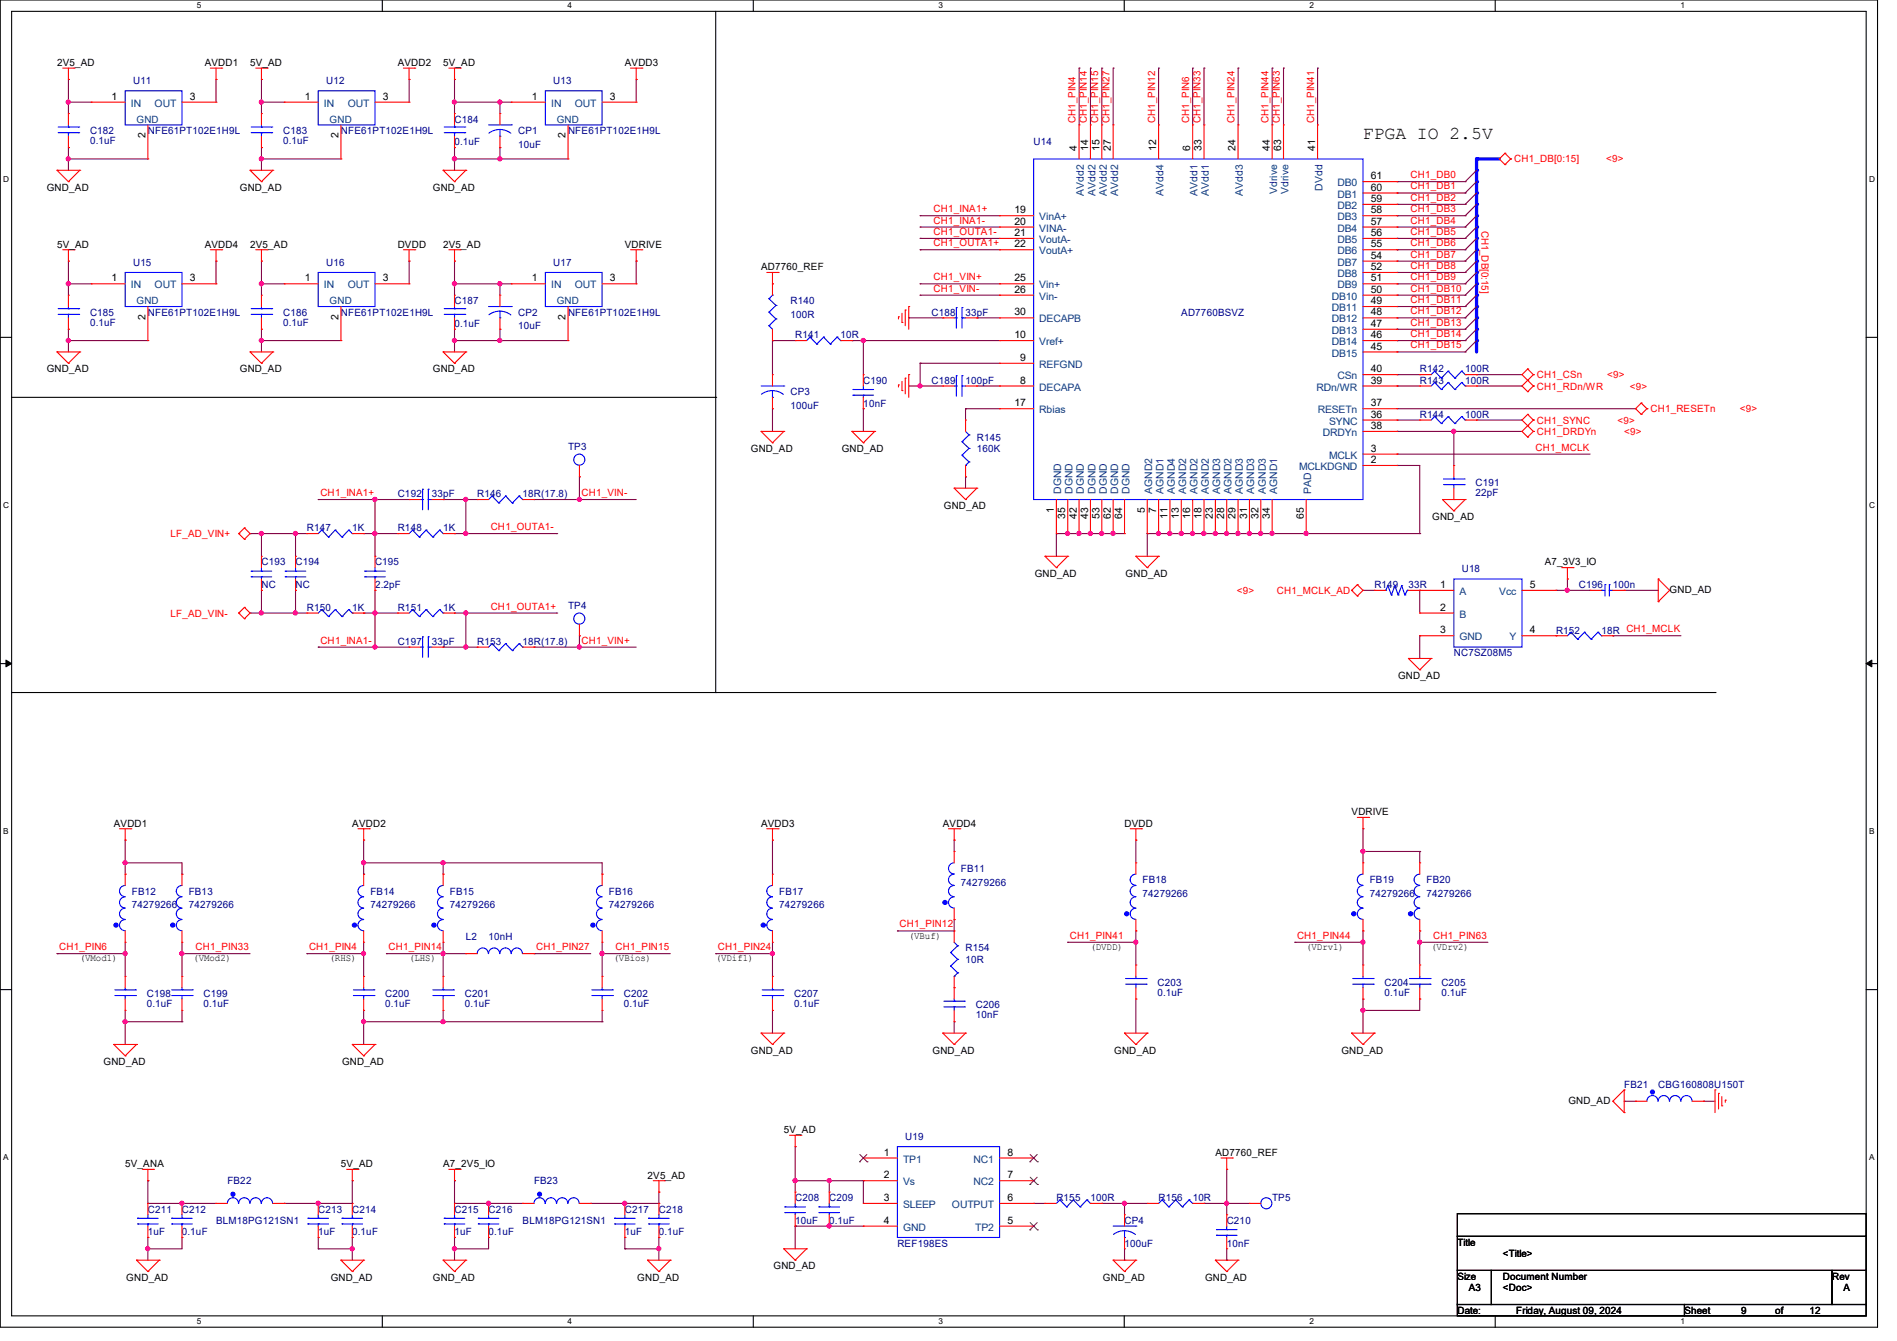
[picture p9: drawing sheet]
<svg xmlns="http://www.w3.org/2000/svg" width="297mm" height="210mm" viewBox="0 0 297 210" stroke-linecap="round" stroke-linejoin="round" font-family="sans-serif">
<defs><g id="words">
<text font-size="2.8" x="213.4" y="21.8">FPGA IO 2.5V</text>
<g font-size="1.6">
<text x="8.9" y="10.3">2V5_AD</text>
<text x="32" y="10.3">AVDD1</text>
<text x="39.2" y="10.3">5V_AD</text>
<text x="62.3" y="10.3">AVDD2</text>
<text x="69.4" y="10.3">5V_AD</text>
<text x="97.8" y="10.3">AVDD3</text>
<text x="17.5" y="15.6">1</text>
<text x="29.7" y="15.6">3</text>
<text x="47.7" y="15.6">1</text>
<text x="59.9" y="15.6">3</text>
<text x="83.3" y="15.6">1</text>
<text x="95.5" y="15.6">3</text>
<text x="22.8" y="21.7" transform="rotate(-90 22.8 21.7)">2</text>
<text x="53" y="21.7" transform="rotate(-90 53 21.7)">2</text>
<text x="88.6" y="21.7" transform="rotate(-90 88.6 21.7)">2</text>
<text x="168.6" y="23.7" transform="rotate(-90 168.6 23.7)">4</text>
<text x="170.4" y="23.7" transform="rotate(-90 170.4 23.7)">14</text>
<text x="172.1" y="23.7" transform="rotate(-90 172.1 23.7)">15</text>
<text x="173.9" y="23.7" transform="rotate(-90 173.9 23.7)">27</text>
<text x="181" y="23.7" transform="rotate(-90 181 23.7)">12</text>
<text x="186.4" y="23.7" transform="rotate(-90 186.4 23.7)">6</text>
<text x="188.1" y="23.7" transform="rotate(-90 188.1 23.7)">33</text>
<text x="193.5" y="23.7" transform="rotate(-90 193.5 23.7)">24</text>
<text x="198.8" y="23.7" transform="rotate(-90 198.8 23.7)">44</text>
<text x="200.6" y="23.7" transform="rotate(-90 200.6 23.7)">63</text>
<text x="205.9" y="23.7" transform="rotate(-90 205.9 23.7)">41</text>
<text x="7.3" y="29.9">GND_AD</text>
<text x="37.5" y="29.9">GND_AD</text>
<text x="67.8" y="29.9">GND_AD</text>
<text x="214.6" y="29.8">60</text>
<text x="214.6" y="28.1">61</text>
<text x="158.8" y="33.4">19</text>
<text x="158.8" y="35.2">20</text>
<text x="214.6" y="35.2">57</text>
<text x="214.6" y="33.4">58</text>
<text x="214.6" y="31.6">59</text>
<text x="8.9" y="38.8">5V_AD</text>
<text x="32" y="38.8">AVDD4</text>
<text x="39.2" y="38.8">2V5_AD</text>
<text x="62.3" y="38.8">DVDD</text>
<text x="69.4" y="38.8">2V5_AD</text>
<text x="97.8" y="38.8">VDRIVE</text>
<text x="158.8" y="37">21</text>
<text x="158.8" y="38.7">22</text>
<text x="214.6" y="40.5">54</text>
<text x="214.6" y="38.7">55</text>
<text x="214.6" y="37">56</text>
<text x="17.5" y="44.1">1</text>
<text x="29.7" y="44.1">3</text>
<text x="47.7" y="44.1">1</text>
<text x="59.9" y="44.1">3</text>
<text x="83.3" y="44.1">1</text>
<text x="95.5" y="44.1">3</text>
<text x="119.2" y="42.3">AD7760_REF</text>
<text x="158.8" y="44.1">25</text>
<text x="158.8" y="45.8">26</text>
<text x="214.6" y="47.6">49</text>
<text x="214.6" y="45.8">50</text>
<text x="214.6" y="44.1">51</text>
<text x="214.6" y="42.3">52</text>
<text x="22.8" y="50.1" transform="rotate(-90 22.8 50.1)">2</text>
<text x="53" y="50.1" transform="rotate(-90 53 50.1)">2</text>
<text x="88.6" y="50.1" transform="rotate(-90 88.6 50.1)">2</text>
<text x="158.8" y="53">10</text>
<text x="158.8" y="49.4">30</text>
<text x="214.6" y="53">46</text>
<text x="214.6" y="51.2">47</text>
<text x="214.6" y="49.4">48</text>
<text x="7.3" y="58.3">GND_AD</text>
<text x="37.5" y="58.3">GND_AD</text>
<text x="67.8" y="58.3">GND_AD</text>
<text x="159.7" y="56.5">9</text>
<text x="214.6" y="58.3">40</text>
<text x="214.6" y="54.7">45</text>
<text x="158.8" y="63.6">17</text>
<text x="159.7" y="60.1">8</text>
<text x="214.6" y="65.4">36</text>
<text x="214.6" y="63.6">37</text>
<text x="214.6" y="60.1">39</text>
<text x="117.6" y="70.8">GND_AD</text>
<text x="131.8" y="70.8">GND_AD</text>
<text x="214.6" y="70.7">3</text>
<text x="214.6" y="67.2">38</text>
<text x="214.6" y="72.5">2</text>
<text x="147.8" y="79.7">GND_AD</text>
<text x="165" y="80.3" transform="rotate(-90 165 80.3)">1</text>
<text x="166.8" y="81.2" transform="rotate(-90 166.8 81.2)">35</text>
<text x="168.6" y="81.2" transform="rotate(-90 168.6 81.2)">42</text>
<text x="170.4" y="81.2" transform="rotate(-90 170.4 81.2)">43</text>
<text x="172.1" y="81.2" transform="rotate(-90 172.1 81.2)">53</text>
<text x="173.9" y="81.2" transform="rotate(-90 173.9 81.2)">62</text>
<text x="175.7" y="81.2" transform="rotate(-90 175.7 81.2)">64</text>
<text x="179.2" y="80.3" transform="rotate(-90 179.2 80.3)">5</text>
<text x="181" y="80.3" transform="rotate(-90 181 80.3)">7</text>
<text x="182.8" y="81.2" transform="rotate(-90 182.8 81.2)">11</text>
<text x="184.6" y="81.2" transform="rotate(-90 184.6 81.2)">13</text>
<text x="186.4" y="81.2" transform="rotate(-90 186.4 81.2)">16</text>
<text x="188.1" y="81.2" transform="rotate(-90 188.1 81.2)">18</text>
<text x="189.9" y="81.2" transform="rotate(-90 189.9 81.2)">23</text>
<text x="191.7" y="81.2" transform="rotate(-90 191.7 81.2)">28</text>
<text x="193.5" y="81.2" transform="rotate(-90 193.5 81.2)">29</text>
<text x="195.2" y="81.2" transform="rotate(-90 195.2 81.2)">31</text>
<text x="197" y="81.2" transform="rotate(-90 197 81.2)">32</text>
<text x="198.8" y="81.2" transform="rotate(-90 198.8 81.2)">34</text>
<text x="204.1" y="81.2" transform="rotate(-90 204.1 81.2)">65</text>
<text x="224.2" y="81.4">GND_AD</text>
<text x="241.8" y="88.6">A7_3V3_IO</text>
<text x="162" y="90.3">GND_AD</text>
<text x="176.2" y="90.3">GND_AD</text>
<text x="225.5" y="92.1">1</text>
<text x="225.5" y="95.6">2</text>
<text x="239.5" y="92.1">5</text>
<text x="261.4" y="92.8">GND_AD</text>
<text x="225.5" y="99.2">3</text>
<text x="239.5" y="99.2">4</text>
<text x="218.9" y="106.3">GND_AD</text>
<text x="17.8" y="129.5">AVDD1</text>
<text x="55.2" y="129.5">AVDD2</text>
<text x="119.2" y="129.5">AVDD3</text>
<text x="147.6" y="129.5">AVDD4</text>
<text x="176.1" y="129.5">DVDD</text>
<text x="211.6" y="127.7">VDRIVE</text>
<text x="142.3" y="147">(VBuf)</text>
<text x="170.7" y="148.8">(DVDD)</text>
<text x="204.5" y="148.8">(VDrv1)</text>
<text x="224.1" y="148.8">(VDrv2)</text>
<text x="12.5" y="150.6">(VMod1)</text>
<text x="30.3" y="150.6">(VMod2)</text>
<text x="51.6" y="150.6">(RHS)</text>
<text x="64" y="150.6">(LHS)</text>
<text x="96" y="150.6">(VBios)</text>
<text x="112.1" y="150.6">(VDif1)</text>
<text x="16.2" y="166.8">GND_AD</text>
<text x="53.6" y="166.8">GND_AD</text>
<text x="117.6" y="165">GND_AD</text>
<text x="146" y="165">GND_AD</text>
<text x="174.5" y="165">GND_AD</text>
<text x="210" y="165">GND_AD</text>
<text x="245.6" y="172.8">GND_AD</text>
<text x="122.7" y="177.5">5V_AD</text>
<text x="19.6" y="182.8">5V_ANA</text>
<text x="53.4" y="182.8">5V_AD</text>
<text x="69.4" y="182.8">A7_2V5_IO</text>
<text x="101.4" y="184.6">2V5_AD</text>
<text x="138.4" y="181">1</text>
<text x="138.4" y="184.5">2</text>
<text x="157.7" y="184.5">7</text>
<text x="157.7" y="181">8</text>
<text x="190.3" y="181">AD7760_REF</text>
<text x="138.4" y="188.1">3</text>
<text x="138.4" y="191.6">4</text>
<text x="157.7" y="191.6">5</text>
<text x="157.7" y="188.1">6</text>
<text x="228.2" y="195.1">Title</text>
<text x="235.3" y="196.8">&lt;Title&gt;</text>
<text x="19.8" y="200.6">GND_AD</text>
<text x="51.8" y="200.6">GND_AD</text>
<text x="67.8" y="200.6">GND_AD</text>
<text x="99.8" y="200.6">GND_AD</text>
<text x="121.1" y="198.8">GND_AD</text>
<text x="172.7" y="200.6">GND_AD</text>
<text x="188.7" y="200.6">GND_AD</text>
<text x="228.2" y="200.4">Size</text>
<text x="230" y="202.2">A3</text>
<text x="235.3" y="200.4">Document Number</text>
<text x="235.3" y="202.2">&lt;Doc&gt;</text>
<text x="286.9" y="200.4">Rev</text>
<text x="288.6" y="202.2">A</text>
<text x="228.2" y="205.7">Date:</text>
<text x="237.4" y="205.7">Friday, August 09, 2024</text>
<text x="263.7" y="205.7">Sheet</text>
<text x="272.6" y="205.7">9</text>
<text x="278" y="205.7">of</text>
<text x="283.3" y="205.7">12</text>
</g>
<g font-size="1.6" fill="#004080">
<text x="20.5" y="16.7">IN</text>
<text x="24.2" y="16.7">OUT</text>
<text x="50.7" y="16.7">IN</text>
<text x="54.4" y="16.7">OUT</text>
<text x="86.3" y="16.7">IN</text>
<text x="90" y="16.7">OUT</text>
<text x="21.4" y="19.2">GND</text>
<text x="51.6" y="19.2">GND</text>
<text x="87.2" y="19.2">GND</text>
<text x="207.1" y="29.8" transform="rotate(-90 207.1 29.8)">DVdd</text>
<text x="209.4" y="29.2">DB0</text>
<text x="162.7" y="34.5">VinA+</text>
<text x="169.7" y="30.6" transform="rotate(-90 169.7 30.6)">AVdd2</text>
<text x="171.5" y="30.6" transform="rotate(-90 171.5 30.6)">AVdd2</text>
<text x="173.3" y="30.6" transform="rotate(-90 173.3 30.6)">AVdd2</text>
<text x="175.1" y="30.6" transform="rotate(-90 175.1 30.6)">AVdd2</text>
<text x="182.2" y="30.6" transform="rotate(-90 182.2 30.6)">AVdd4</text>
<text x="187.5" y="30.6" transform="rotate(-90 187.5 30.6)">AVdd1</text>
<text x="189.3" y="30.6" transform="rotate(-90 189.3 30.6)">AVdd1</text>
<text x="194.6" y="30.6" transform="rotate(-90 194.6 30.6)">AVdd3</text>
<text x="199.9" y="30.4" transform="rotate(-90 199.9 30.4)">Vdrive</text>
<text x="201.7" y="30.4" transform="rotate(-90 201.7 30.4)">Vdrive</text>
<text x="209.4" y="34.5">DB3</text>
<text x="209.4" y="32.7">DB2</text>
<text x="209.4" y="30.9">DB1</text>
<text x="162.7" y="36.3">VINA-</text>
<text x="162.7" y="38.1">VoutA-</text>
<text x="162.7" y="39.8">VoutA+</text>
<text x="209.4" y="41.6">DB7</text>
<text x="209.4" y="39.8">DB6</text>
<text x="209.4" y="38.1">DB5</text>
<text x="209.4" y="36.3">DB4</text>
<text x="20.5" y="45.2">IN</text>
<text x="21.4" y="47.7">GND</text>
<text x="24.2" y="45.2">OUT</text>
<text x="50.7" y="45.2">IN</text>
<text x="51.6" y="47.7">GND</text>
<text x="54.4" y="45.2">OUT</text>
<text x="86.3" y="45.2">IN</text>
<text x="87.2" y="47.7">GND</text>
<text x="90" y="45.2">OUT</text>
<text x="162.7" y="45.2">Vin+</text>
<text x="162.7" y="46.9">Vin-</text>
<text x="208.5" y="46.9">DB10</text>
<text x="209.4" y="45.2">DB9</text>
<text x="209.4" y="43.4">DB8</text>
<text x="162.7" y="50.5">DECAPB</text>
<text x="208.5" y="52.3">DB13</text>
<text x="208.5" y="50.5">DB12</text>
<text x="208.5" y="48.7">DB11</text>
<text x="162.7" y="57.6">REFGND</text>
<text x="162.7" y="54.1">Vref+</text>
<text x="208.5" y="55.8">DB15</text>
<text x="208.5" y="54.1">DB14</text>
<text x="209.4" y="59.4">CSn</text>
<text x="162.7" y="61.2">DECAPA</text>
<text x="162.7" y="64.7">Rbias</text>
<text x="206.1" y="61.2">RDn/WR</text>
<text x="206.3" y="64.7">RESETn</text>
<text x="207.1" y="68.3">DRDYn</text>
<text x="208.1" y="71.8">MCLK</text>
<text x="208.1" y="66.5">SYNC</text>
<text x="166.2" y="77.3" transform="rotate(-90 166.2 77.3)">DGND</text>
<text x="167.9" y="77.3" transform="rotate(-90 167.9 77.3)">DGND</text>
<text x="169.7" y="77.3" transform="rotate(-90 169.7 77.3)">DGND</text>
<text x="171.5" y="77.3" transform="rotate(-90 171.5 77.3)">DGND</text>
<text x="173.3" y="77.3" transform="rotate(-90 173.3 77.3)">DGND</text>
<text x="175.1" y="77.3" transform="rotate(-90 175.1 77.3)">DGND</text>
<text x="176.8" y="77.3" transform="rotate(-90 176.8 77.3)">DGND</text>
<text x="180.4" y="77.3" transform="rotate(-90 180.4 77.3)">AGND2</text>
<text x="182.2" y="77.3" transform="rotate(-90 182.2 77.3)">AGND1</text>
<text x="183.9" y="77.3" transform="rotate(-90 183.9 77.3)">AGND4</text>
<text x="185.7" y="77.3" transform="rotate(-90 185.7 77.3)">AGND2</text>
<text x="187.5" y="77.3" transform="rotate(-90 187.5 77.3)">AGND2</text>
<text x="189.3" y="77.3" transform="rotate(-90 189.3 77.3)">AGND2</text>
<text x="191.1" y="77.3" transform="rotate(-90 191.1 77.3)">AGND3</text>
<text x="192.8" y="77.3" transform="rotate(-90 192.8 77.3)">AGND2</text>
<text x="194.6" y="77.3" transform="rotate(-90 194.6 77.3)">AGND3</text>
<text x="196.4" y="77.3" transform="rotate(-90 196.4 77.3)">AGND3</text>
<text x="198.2" y="77.3" transform="rotate(-90 198.2 77.3)">AGND3</text>
<text x="199.9" y="77.3" transform="rotate(-90 199.9 77.3)">AGND1</text>
<text x="203.4" y="73.6">MCLKDGND</text>
<text x="205.3" y="77.3" transform="rotate(-90 205.3 77.3)">PAD</text>
<text x="228.5" y="93.2">A</text>
<text x="234.7" y="93.2">Vcc</text>
<text x="228.5" y="96.7">B</text>
<text x="228.5" y="100.3">GND</text>
<text x="236.3" y="100.3">Y</text>
<text x="141.4" y="182.1">TP1</text>
<text x="141.4" y="185.6">Vs</text>
<text x="152.4" y="185.6">NC2</text>
<text x="152.4" y="182.1">NC1</text>
<text x="141.4" y="189.2">SLEEP</text>
<text x="149.1" y="189.2">OUTPUT</text>
<text x="141.4" y="192.7">GND</text>
<text x="152.7" y="192.7">TP2</text>
</g>
<g font-size="1.6" fill="#000080">
<text x="20.8" y="13.2">U11</text>
<text x="51.1" y="13.2">U12</text>
<text x="86.6" y="13.2">U13</text>
<text x="14.1" y="21">C182</text>
<text x="14.1" y="22.6">0.1uF</text>
<text x="23.2" y="21">NFE61PT102E1H9L</text>
<text x="44.3" y="21">C183</text>
<text x="44.3" y="22.6">0.1uF</text>
<text x="53.4" y="21">NFE61PT102E1H9L</text>
<text x="71.2" y="19.2">C184</text>
<text x="71.2" y="22.8">0.1uF</text>
<text x="81.1" y="21">CP1</text>
<text x="81.1" y="23.1">10uF</text>
<text x="88.9" y="21">NFE61PT102E1H9L</text>
<text x="161.8" y="22.8">U14</text>
<text x="20.8" y="41.6">U15</text>
<text x="51.1" y="41.6">U16</text>
<text x="86.6" y="41.6">U17</text>
<text x="71.2" y="47.7">C187</text>
<text x="123.8" y="47.7">R140</text>
<text x="14.1" y="49.4">C185</text>
<text x="14.1" y="51.1">0.1uF</text>
<text x="23.2" y="49.4">NFE61PT102E1H9L</text>
<text x="44.3" y="49.4">C186</text>
<text x="44.3" y="51.1">0.1uF</text>
<text x="53.4" y="49.4">NFE61PT102E1H9L</text>
<text x="71.2" y="51.2">0.1uF</text>
<text x="81.1" y="49.4">CP2</text>
<text x="81.1" y="51.6">10uF</text>
<text x="88.9" y="49.4">NFE61PT102E1H9L</text>
<text x="123.8" y="49.8">100R</text>
<text x="124.5" y="53">R141</text>
<text x="131.6" y="53">10R</text>
<text x="145.8" y="49.4">C188</text>
<text x="151.2" y="49.4">33pF</text>
<text x="185" y="49.4">AD7760BSVZ</text>
<text x="222.3" y="58.3">R142</text>
<text x="229.4" y="58.3">100R</text>
<text x="123.8" y="61.9">CP3</text>
<text x="123.8" y="64">100uF</text>
<text x="135.2" y="60.1">C190</text>
<text x="135.2" y="63.7">10nF</text>
<text x="145.8" y="60.1">C189</text>
<text x="151.2" y="60.1">100pF</text>
<text x="222.3" y="60.1">R143</text>
<text x="222.3" y="65.4">R144</text>
<text x="229.4" y="60.1">100R</text>
<text x="229.4" y="65.4">100R</text>
<text x="88.9" y="70.4">TP3</text>
<text x="152.9" y="69">R145</text>
<text x="152.9" y="70.8">160K</text>
<text x="62.3" y="77.9">C192</text>
<text x="67.6" y="77.9">33pF</text>
<text x="74.7" y="77.9">R146</text>
<text x="81.8" y="77.9">18R(17.8)</text>
<text x="231" y="76.1">C191</text>
<text x="231" y="77.7">22pF</text>
<text x="48" y="83.2">R147</text>
<text x="55.2" y="83.2">1K</text>
<text x="62.3" y="83.2">R148</text>
<text x="69.4" y="83.2">1K</text>
<text x="40.9" y="88.6">C193</text>
<text x="46.3" y="88.6">C194</text>
<text x="58.7" y="88.6">C195</text>
<text x="228.9" y="89.6">U18</text>
<text x="40.9" y="92.1">NC</text>
<text x="46.3" y="92.1">NC</text>
<text x="48" y="95.7">R150</text>
<text x="55.2" y="95.7">1K</text>
<text x="58.7" y="92.1">2.2pF</text>
<text x="62.3" y="95.7">R151</text>
<text x="69.4" y="95.7">1K</text>
<text x="88.9" y="95.3">TP4</text>
<text x="215.2" y="92.1">R149</text>
<text x="220.5" y="92.1">33R</text>
<text x="247.2" y="92.1">C196</text>
<text x="252.5" y="92.1">100n</text>
<text x="62.3" y="101">C197</text>
<text x="67.6" y="101">33pF</text>
<text x="74.7" y="101">R153</text>
<text x="81.8" y="101">18R(17.8)</text>
<text x="243.6" y="99.2">R152</text>
<text x="250.7" y="99.2">18R CH1_MCLK</text>
<text x="227.6" y="102.8">NC7SZ08M5</text>
<text x="150.5" y="136.6">FB11</text>
<text x="20.7" y="140.1">FB12</text>
<text x="20.7" y="142.2">74279266</text>
<text x="29.5" y="140.1">FB13</text>
<text x="29.5" y="142.2">74279266</text>
<text x="58" y="140.1">FB14</text>
<text x="58" y="142.2">74279266</text>
<text x="70.4" y="140.1">FB15</text>
<text x="70.4" y="142.2">74279266</text>
<text x="95.3" y="140.1">FB16</text>
<text x="95.3" y="142.2">74279266</text>
<text x="122" y="140.1">FB17</text>
<text x="122" y="142.2">74279266</text>
<text x="150.5" y="138.7">74279266</text>
<text x="178.9" y="138.3">FB18</text>
<text x="178.9" y="140.5">74279266</text>
<text x="214.5" y="138.3">FB19</text>
<text x="214.5" y="140.5">74279266</text>
<text x="223.3" y="138.3">FB20</text>
<text x="223.3" y="140.5">74279266</text>
<text x="72.9" y="147.2">L2</text>
<text x="76.5" y="147.2">10nH</text>
<text x="151.2" y="149">R154</text>
<text x="151.2" y="150.8">10R</text>
<text x="181.2" y="154.3">C203</text>
<text x="181.2" y="156">0.1uF</text>
<text x="216.8" y="154.3">C204</text>
<text x="216.8" y="156">0.1uF</text>
<text x="225.7" y="154.3">C205</text>
<text x="225.7" y="156">0.1uF</text>
<text x="23" y="156.1">C198</text>
<text x="23" y="157.7">0.1uF</text>
<text x="31.9" y="156.1">C199</text>
<text x="31.9" y="157.7">0.1uF</text>
<text x="60.3" y="156.1">C200</text>
<text x="60.3" y="157.7">0.1uF</text>
<text x="72.8" y="156.1">C201</text>
<text x="72.8" y="157.7">0.1uF</text>
<text x="97.7" y="156.1">C202</text>
<text x="97.7" y="157.7">0.1uF</text>
<text x="124.3" y="156.1">C207</text>
<text x="124.3" y="157.7">0.1uF</text>
<text x="152.8" y="157.9">C206</text>
<text x="152.8" y="159.5">10nF</text>
<text x="254.3" y="170.3">FB21</text>
<text x="259.6" y="170.3">CBG160808U150T</text>
<text x="141.7" y="178.5">U19</text>
<text x="35.6" y="185.5">FB22</text>
<text x="83.6" y="185.5">FB23</text>
<text x="23.2" y="189.9">C211</text>
<text x="28.5" y="189.9">C212</text>
<text x="33.8" y="191.7">BLM18PG121SN1</text>
<text x="49.8" y="189.9">C213</text>
<text x="55.2" y="189.9">C214</text>
<text x="71.2" y="189.9">C215</text>
<text x="76.5" y="189.9">C216</text>
<text x="81.8" y="191.7">BLM18PG121SN1</text>
<text x="97.8" y="189.9">C217</text>
<text x="103.2" y="189.9">C218</text>
<text x="124.5" y="188.1">C208</text>
<text x="124.5" y="191.7">10uF</text>
<text x="129.8" y="188.1">C209</text>
<text x="129.8" y="191.7">0.1uF</text>
<text x="165.4" y="188.1">R155</text>
<text x="170.7" y="188.1">100R</text>
<text x="176.1" y="191.7">CP4</text>
<text x="181.4" y="188.1">R156</text>
<text x="186.7" y="188.1">10R</text>
<text x="192.1" y="191.7">C210</text>
<text x="199.2" y="188.1">TP5</text>
<text x="23.2" y="193.5">1uF</text>
<text x="28.5" y="193.5">0.1uF</text>
<text x="49.8" y="193.5">1uF</text>
<text x="55.2" y="193.5">0.1uF</text>
<text x="71.2" y="193.5">1uF</text>
<text x="76.5" y="193.5">0.1uF</text>
<text x="97.8" y="193.5">1uF</text>
<text x="103.2" y="193.5">0.1uF</text>
<text x="140.5" y="195.2">REF198ES</text>
<text x="176.1" y="195.2">100uF</text>
<text x="192.1" y="195.2">10nF</text>
</g>
<g font-size="1.6" fill="#f00">
<text x="168.4" y="19.2" transform="rotate(-90 168.4 19.2)">CH1_PIN4</text>
<text x="170.2" y="19.2" transform="rotate(-90 170.2 19.2)">CH1_PIN14</text>
<text x="172" y="19.2" transform="rotate(-90 172 19.2)">CH1_PIN15</text>
<text x="173.7" y="19.2" transform="rotate(-90 173.7 19.2)">CH1_PIN27</text>
<text x="180.8" y="19.2" transform="rotate(-90 180.8 19.2)">CH1_PIN12</text>
<text x="186.2" y="19.2" transform="rotate(-90 186.2 19.2)">CH1_PIN6</text>
<text x="188" y="19.2" transform="rotate(-90 188 19.2)">CH1_PIN33</text>
<text x="193.3" y="19.2" transform="rotate(-90 193.3 19.2)">CH1_PIN24</text>
<text x="198.6" y="19.2" transform="rotate(-90 198.6 19.2)">CH1_PIN44</text>
<text x="200.4" y="19.2" transform="rotate(-90 200.4 19.2)">CH1_PIN63</text>
<text x="205.7" y="19.2" transform="rotate(-90 205.7 19.2)">CH1_PIN41</text>
<text x="220.9" y="29.7">CH1_DB1</text>
<text x="220.9" y="27.9">CH1_DB0</text>
<text x="237.1" y="25.4">CH1_DB[0:15]</text>
<text x="251.5" y="25.4">&lt;9&gt;</text>
<text x="146.2" y="33.2">CH1_INA1+</text>
<text x="146.2" y="35">CH1_INA1-</text>
<text x="220.9" y="35">CH1_DB4</text>
<text x="220.9" y="33.2">CH1_DB3</text>
<text x="220.9" y="31.5">CH1_DB2</text>
<text x="146.2" y="36.8">CH1_OUTA1-</text>
<text x="146.2" y="38.6">CH1_OUTA1+</text>
<text x="220.9" y="40.3">CH1_DB7</text>
<text x="220.9" y="38.6">CH1_DB6</text>
<text x="220.9" y="36.8">CH1_DB5</text>
<text x="231.9" y="36.1" transform="rotate(90 231.9 36.1)">CH1_DB[0:15]</text>
<text x="146.2" y="43.9">CH1_VIN+</text>
<text x="146.2" y="45.7">CH1_VIN-</text>
<text x="220.9" y="47.5">CH1_DB11</text>
<text x="220.9" y="45.7">CH1_DB10</text>
<text x="220.9" y="43.9">CH1_DB9</text>
<text x="220.9" y="42.1">CH1_DB8</text>
<text x="220.9" y="52.8">CH1_DB14</text>
<text x="220.9" y="51">CH1_DB13</text>
<text x="220.9" y="49.2">CH1_DB12</text>
<text x="220.9" y="54.6">CH1_DB15</text>
<text x="240.6" y="59.2">CH1_CSn</text>
<text x="251.6" y="59.2">&lt;9&gt;</text>
<text x="240.6" y="61">CH1_RDn/WR</text>
<text x="255.2" y="61">&lt;9&gt;</text>
<text x="258.4" y="64.6">CH1_RESETn</text>
<text x="272.4" y="64.6">&lt;9&gt;</text>
<text x="240.4" y="70.6">CH1_MCLK</text>
<text x="240.6" y="66.3">CH1_SYNC</text>
<text x="240.6" y="68.1">CH1_DRDYn</text>
<text x="253.2" y="66.3">&lt;9&gt;</text>
<text x="254.3" y="68.1">&lt;9&gt;</text>
<text x="50.2" y="77.7">CH1_INA1+</text>
<text x="91.1" y="77.7">CH1_VIN-</text>
<text x="76.8" y="83">CH1_OUTA1-</text>
<text x="26.7" y="84.1">LF_AD_VIN+</text>
<text x="76.8" y="95.5">CH1_OUTA1+</text>
<text x="193.7" y="93">&lt;9&gt;</text>
<text x="199.9" y="93">CH1_MCLK_AD</text>
<text x="26.7" y="96.6">LF_AD_VIN-</text>
<text x="50.2" y="100.8">CH1_INA1-</text>
<text x="91.1" y="100.8">CH1_VIN+</text>
<text x="9.3" y="148.8">CH1_PIN6</text>
<text x="30.6" y="148.8">CH1_PIN33</text>
<text x="48.4" y="148.8">CH1_PIN4</text>
<text x="60.8" y="148.8">CH1_PIN14</text>
<text x="83.9" y="148.8">CH1_PIN27</text>
<text x="96.4" y="148.8">CH1_PIN15</text>
<text x="112.4" y="148.8">CH1_PIN24</text>
<text x="140.8" y="145.2">CH1_PIN12</text>
<text x="167.5" y="147">CH1_PIN41</text>
<text x="203.1" y="147">CH1_PIN44</text>
<text x="224.4" y="147">CH1_PIN63</text>
</g>
<g font-size="1.3">
<text x="30.8" y="1.3">5</text>
<text x="88.9" y="1.3">4</text>
<text x="146.9" y="1.3">3</text>
<text x="205" y="1.3">2</text>
<text x="263.1" y="1.3">1</text>
<text x=".5" y="28.4">D</text>
<text x="292.7" y="28.4">D</text>
<text x=".5" y="79.5">C</text>
<text x="292.7" y="79.5">C</text>
<text x=".5" y="130.6">B</text>
<text x="292.7" y="130.6">B</text>
<text x=".5" y="181.7">A</text>
<text x="292.7" y="181.7">A</text>
<text x="30.8" y="207.4">5</text>
<text x="88.9" y="207.4">4</text>
<text x="146.9" y="207.4">3</text>
<text x="205" y="207.4">2</text>
<text x="263.1" y="207.4">1</text>
</g>
</g></defs>
<path d="M0 0h294v207.9h-294zM1.8 1.8h290.4v204.3h-290.4z" fill="none" stroke="#000" stroke-width=".17"/>
<g fill="#fff">
<path d="M30.8 .2h.7v1.4h-.7z"/>
<path d="M30.8 206.2h.7v1.4h-.7z"/>
</g>
<path d="M59.9 0v1.8M59.9 206.1v1.8" fill="none" stroke="#000" stroke-width=".17"/>
<g fill="#fff">
<path d="M88.9 .2h.6v1.4h-.6z"/>
<path d="M88.9 206.2h.6v1.4h-.6z"/>
</g>
<path d="M117.9 0v1.8M117.9 206.1v1.8" fill="none" stroke="#000" stroke-width=".17"/>
<g fill="#fff">
<path d="M146.9 .2h.7v1.4h-.7z"/>
<path d="M146.9 206.2h.7v1.4h-.7z"/>
</g>
<path d="M176 0v1.8M176 206.1v1.8" fill="none" stroke="#000" stroke-width=".17"/>
<g fill="#fff">
<path d="M205 .2h.7v1.4h-.7z"/>
<path d="M205 206.2h.7v1.4h-.7z"/>
</g>
<path d="M234.1 0v1.8M234.1 206.1v1.8" fill="none" stroke="#000" stroke-width=".17"/>
<g fill="#fff">
<path d="M263.1 .2h.7v1.4h-.7z"/>
<path d="M263.1 206.2h.7v1.4h-.7z"/>
<path d="M.5 27.3h.9v1.4h-.9z"/>
<path d="M292.7 27.3h.8v1.4h-.8z"/>
<path d="M.5 78.4h.9v1.4h-.9z"/>
<path d="M292.7 78.4h.8v1.4h-.8z"/>
</g>
<path d="M0 52.8h1.8M292.2 52.8h1.8" fill="none" stroke="#000" stroke-width=".17"/>
<g fill="#fff">
<path d="M.5 129.5h.8v1.4h-.8z"/>
<path d="M292.7 129.5h.8v1.4h-.8z"/>
</g>
<path d="M0 103.9h1.8M292.2 103.9h1.8" fill="none" stroke="#000" stroke-width=".17"/>
<path d="M.9 103.4l.9 .5-.9 .5zM292.2 103.9l.9-.5v1z" fill="#000" stroke="#000" stroke-width=".16"/>
<g fill="#fff">
<path d="M.5 180.5h.8v1.4h-.8z"/>
<path d="M292.7 180.5h.8v1.4h-.8z"/>
</g>
<path d="M112.1 1.8v106.7M1.8 62.2h110.3M112.1 62.2h.1M1.8 108.5h.1M1.8 108.5h266.7M112.1 108.5h.1M268.5 108.5h.1M0 155h1.8M292.2 155h1.8" fill="none" stroke="#000" stroke-width=".17"/>
<g fill="none" stroke="#800040" stroke-width=".17">
<path d="M169 10.7h.1M169 10.7v8.9M170.7 10.7h.1M170.7 10.7v8.9M172.5 10.7h.1M172.5 10.7v8.9M174.3 10.7h.1M174.3 10.7v8.9M181.4 10.7h.1M181.4 10.7v8.9M186.7 10.7h.1M186.7 10.7v8.9"/>
<path d="M188.5 10.7h.1M188.5 10.7v8.9M193.8 10.7h.1M193.8 10.7v8.9M199.2 10.7h.1M199.2 10.7v8.9M201 10.7h.1M201 10.7v8.9M206.3 10.7h.1M206.3 10.7v8.9M120.9 53.3h.1M120.9 53.3h3.6"/>
<path d="M120.9 53.3v5.4M135.2 53.3h.1M135.2 53.3v5.4M135.2 53.3h21.3M49.8 78.2h.1M49.8 78.2h14.3M58.7 78.2h.1M58.7 78.2v8.9M69.4 78.2h.1M69.4 78.2h3.5M72.9 78.2h.1M72.9 78.2v5.4"/>
<path d="M83.6 78.2h.1M83.6 78.2h7.1M135.2 64h.1M135.2 64v3.6M39.2 83.6h.1M39.2 96h.1M39.2 83.6h8.8M39.2 96h8.8M40.9 83.6h.1M40.9 92.5h.1M40.9 96h.1M40.9 83.6v3.5"/>
<path d="M40.9 92.5v3.5M46.3 92.5h.1M46.3 83.6h.1M46.3 96h.1M46.3 83.6v3.5M46.3 92.5v3.5M56.9 96h.1M56.9 83.6h.1M56.9 83.6h1.8M56.9 96h1.8M58.7 92.5h.1M58.7 83.6h.1"/>
<path d="M58.7 96h.1M58.7 92.5v8.8M71.2 96h.1M71.2 83.6h.1M71.2 83.6h16M71.2 96h16M72.9 96h.1M72.9 96v5.3h-3.5M87.2 96h.1M87.2 83.6h.1M49.8 101.3h.1M49.8 101.3h14.3"/>
<path d="M58.7 101.3h.1M69.4 101.3h.1M83.6 101.3h.1M83.6 101.3h16M90.7 101.3h.1"/>
</g>
<g fill="#f0f" stroke="#f0f" stroke-width=".17">
<circle cx="40.9" cy="83.5" r=".32"/>
<circle cx="40.9" cy="96" r=".32"/>
<circle cx="46.2" cy="96" r=".32"/>
<circle cx="46.2" cy="83.5" r=".32"/>
<circle cx="58.7" cy="96" r=".32"/>
<circle cx="58.7" cy="83.5" r=".32"/>
<circle cx="58.7" cy="78.2" r=".32"/>
<circle cx="72.9" cy="101.3" r=".32"/>
<circle cx="72.9" cy="96" r=".32"/>
<circle cx="72.9" cy="78.2" r=".32"/>
<circle cx="72.9" cy="83.5" r=".32"/>
<circle cx="58.7" cy="101.3" r=".32"/>
<circle cx="90.7" cy="101.3" r=".32"/>
<circle cx="135.1" cy="53.3" r=".32"/>
</g>
<path d="M231.2 24.9h3.5" fill="none" stroke="#00f" stroke-width=".51"/>
<circle cx="231.2" cy="24.9" r=".25" fill="#00f"/>
<path d="M231.2 26.7v1.7" fill="none" stroke="#00f" stroke-width=".51"/>
<circle cx="231.2" cy="26.7" r=".25" fill="#00f"/>
<g fill="none" stroke="#800040" stroke-width=".17">
<path d="M218.7 39.1h.1M218.7 37.3h.1M218.7 35.6h.1M218.7 33.8h.1M218.7 32h.1M218.7 30.2h.1M218.7 28.4h.1M218.7 39.1h10.7M218.7 37.3h10.7M218.7 35.6h10.7M218.7 33.8h10.7M218.7 32h10.7"/>
<path d="M218.7 30.2h10.7M218.7 28.4h10.7M218.7 55.1h.1M218.7 53.3h.1M218.7 51.6h.1M218.7 49.8h.1M218.7 48h.1M218.7 46.2h.1M218.7 44.4h.1M218.7 42.7h.1M218.7 40.9h.1M218.7 55.1h10.7"/>
<path d="M218.7 53.3h10.7M218.7 51.6h10.7M218.7 49.8h10.7M218.7 48h10.7M218.7 46.2h10.7M218.7 44.4h10.7M218.7 42.7h10.7M218.7 40.9h10.7M218.7 67.6h.1M218.7 65.8h.1M218.7 67.6h19.6M218.7 65.8h3.6"/>
<path d="M227.6 67.6h.1M227.6 67.6v5.3M231.2 65.8h.1M231.2 65.8h7.1"/>
</g>
<circle cx="227.6" cy="67.5" r=".32" fill="#f0f" stroke="#f0f" stroke-width=".17"/>
<path d="M231.2 53.3v1.8" fill="none" stroke="#00f" stroke-width=".51"/>
<circle cx="231.2" cy="53.3" r=".25" fill="#00f"/>
<path d="M231.2 51.6v1.7" fill="none" stroke="#00f" stroke-width=".51"/>
<circle cx="231.2" cy="51.6" r=".25" fill="#00f"/>
<path d="M231.2 49.8v1.8" fill="none" stroke="#00f" stroke-width=".51"/>
<circle cx="231.2" cy="49.8" r=".25" fill="#00f"/>
<path d="M231.2 48v1.8" fill="none" stroke="#00f" stroke-width=".51"/>
<circle cx="231.2" cy="48" r=".25" fill="#00f"/>
<path d="M231.2 46.2v1.8" fill="none" stroke="#00f" stroke-width=".51"/>
<circle cx="231.2" cy="46.2" r=".25" fill="#00f"/>
<path d="M231.2 44.4v1.8" fill="none" stroke="#00f" stroke-width=".51"/>
<circle cx="231.2" cy="44.4" r=".25" fill="#00f"/>
<path d="M231.2 42.7v1.7" fill="none" stroke="#00f" stroke-width=".51"/>
<circle cx="231.2" cy="42.7" r=".25" fill="#00f"/>
<path d="M231.2 40.9v1.8" fill="none" stroke="#00f" stroke-width=".51"/>
<circle cx="231.2" cy="40.9" r=".25" fill="#00f"/>
<path d="M231.2 39.1v1.8" fill="none" stroke="#00f" stroke-width=".51"/>
<circle cx="231.2" cy="39.1" r=".25" fill="#00f"/>
<path d="M231.2 37.3v1.8" fill="none" stroke="#00f" stroke-width=".51"/>
<circle cx="231.2" cy="37.3" r=".25" fill="#00f"/>
<path d="M165.4 83.6h.1M165.4 83.6v3.5" fill="none" stroke="#800040" stroke-width=".17"/>
<path d="M231.2 35.6v1.7" fill="none" stroke="#00f" stroke-width=".51"/>
<circle cx="231.2" cy="35.6" r=".25" fill="#00f"/>
<path d="M231.2 33.8v1.8" fill="none" stroke="#00f" stroke-width=".51"/>
<circle cx="231.2" cy="33.8" r=".25" fill="#00f"/>
<path d="M231.2 32v1.8" fill="none" stroke="#00f" stroke-width=".51"/>
<circle cx="231.2" cy="32" r=".25" fill="#00f"/>
<path d="M231.2 30.2v1.8" fill="none" stroke="#00f" stroke-width=".51"/>
<circle cx="231.2" cy="30.2" r=".25" fill="#00f"/>
<path d="M231.2 28.4v1.8" fill="none" stroke="#00f" stroke-width=".51"/>
<circle cx="231.2" cy="28.4" r=".25" fill="#00f"/>
<path d="M231.2 24.9v1.8" fill="none" stroke="#00f" stroke-width=".51"/>
<circle cx="231.2" cy="24.9" r=".25" fill="#00f"/>
<g fill="none" stroke="#800040" stroke-width=".17">
<path d="M10.7 12.4h.1M10.7 16h.1M10.7 16h3.6M10.7 12.4v5.4M33.8 12.4h.1M33.8 12.4v3.6M40.9 16h.1M40.9 12.4h.1M40.9 16h3.6M40.9 12.4v5.4M64.1 12.4h.1M64.1 12.4v3.6"/>
<path d="M71.2 16h.1M71.2 12.4h.1M71.2 12.4v5.4M71.2 16h8.9M78.3 16h.1M78.3 16v1.8M99.6 12.4h.1M99.6 12.4v3.6M10.7 23.1h.1M10.7 24.9h.1M10.7 24.9h12.5M10.7 23.1v3.6"/>
<path d="M40.9 23.1h.1M40.9 24.9h.1M40.9 24.9h12.5M40.9 23.1v3.6M71.2 23.1h.1M71.2 24.9h.1M71.2 23.1v3.6M71.2 24.9h17.7M78.3 23.1h.1M78.3 24.9h.1M78.3 23.1v1.8M144.1 33.8h.1"/>
<path d="M144.1 35.6h.1M144.1 37.3h.1M144.1 39.1h.1M144.1 33.8h12.4M144.1 35.6h12.4M144.1 37.3h12.4M144.1 39.1h12.4M229.4 39.1h.1M229.4 37.3h.1M229.4 35.6h.1M229.4 33.8h.1M229.4 32h.1"/>
<path d="M229.4 30.2h.1M229.4 28.4h.1M231.2 39.1l-1.8 1.8M231.2 37.3l-1.8 1.8M231.2 35.6l-1.8 1.7M231.2 33.8l-1.8 1.8M231.2 32l-1.8 1.8M231.2 30.2l-1.8 1.8M231.2 28.4l-1.8 1.8M231.2 26.7l-1.8 1.7M10.7 44.4h.1M10.7 40.9h.1"/>
<path d="M10.7 51.6h.1M10.7 53.3h.1M10.7 44.4h3.6M10.7 53.3h12.5M10.7 40.9v5.3M10.7 51.6v3.5M33.8 40.9h.1M33.8 40.9v3.5M40.9 44.4h.1M40.9 40.9h.1M40.9 51.6h.1M40.9 53.3h.1"/>
<path d="M40.9 44.4h3.6M40.9 53.3h12.5M40.9 40.9v5.3M40.9 51.6v3.5M64.1 40.9h.1M64.1 40.9v3.5M71.2 44.4h.1M71.2 40.9h.1M71.2 51.6h.1M71.2 53.3h.1M71.2 44.4h8.9M71.2 53.3h17.7"/>
<path d="M71.2 40.9v5.3M71.2 51.6v3.5M78.3 44.4h.1M78.3 51.6h.1M78.3 53.3h.1M78.3 44.4v1.8M78.3 51.6v1.7M99.6 40.9h.1M99.6 40.9v3.5M133.4 53.3h.1M133.4 53.3h1.8M142.3 49.8h.1"/>
<path d="M142.3 49.8h5.3M144.1 44.4h.1M144.1 46.2h.1M144.1 56.9h.1M144.1 44.4h12.4M144.1 46.2h12.4M144.1 56.9h12.4M144.1 56.9v3.6M153 49.8h.1M153 49.8h3.5M218.7 58.7h.1M218.7 58.7h3.6"/>
<path d="M229.4 53.3h.1M229.4 55.1h.1M229.4 51.6h.1M229.4 49.8h.1M229.4 48h.1M229.4 46.2h.1M229.4 44.4h.1M229.4 42.7h.1M229.4 40.9h.1M231.2 58.7h.1M231.2 58.7h7.1M231.2 51.6l-1.8 1.7"/>
<path d="M231.2 53.3l-1.8 1.8M231.2 49.8l-1.8 1.8M231.2 48l-1.8 1.8M231.2 46.2l-1.8 1.8M231.2 44.4l-1.8 1.8M231.2 42.7l-1.8 1.7M231.2 40.9l-1.8 1.8M72.9 78.2h.1M72.9 78.2h1.8M90.7 74.7h.1M90.7 78.2h.1M90.7 78.2h8.9"/>
<path d="M90.7 74.7v3.5M120.9 64h.1M120.9 64v3.6M142.3 60.5h.1M142.3 60.5h5.3M144.1 60.5h.1M151.2 64h.1M151.2 74.7h.1M151.2 64h5.3M151.2 64v1.8M151.2 74.7v1.8M153 60.5h.1"/>
<path d="M153 60.5h3.5M218.7 60.5h.1M218.7 71.1h.1M218.7 72.9h.1M218.7 60.5h3.6M218.7 71.1h30.3M218.7 72.9h3.6v10.7M218.7 64h37.4M231.2 60.5h.1M231.2 60.5h7.1M256.1 64h.1M58.7 83.6h.1"/>
<path d="M58.7 96h.1M58.7 83.6h3.6M58.7 96h3.6M90.7 99.6h.1M90.7 99.6v1.7M165.4 83.6h.1M165.4 83.6h10.7M167.2 83.6h.1M169 83.6h.1M170.7 83.6h.1M172.5 83.6h.1M174.3 83.6h.1"/>
<path d="M179.6 83.6h.1M179.6 83.6h42.7M179.6 83.6v3.5M181.4 83.6h.1M183.2 83.6h.1M185 83.6h.1M186.7 83.6h.1M188.5 83.6h.1M190.3 83.6h.1M192.1 83.6h.1M193.8 83.6h.1M195.6 83.6h.1"/>
<path d="M197.4 83.6h.1M199.2 83.6h.1M204.5 83.6h.1M213.4 92.5h.1M213.4 92.5h1.8M222.3 92.5h.1M222.3 99.6h.1M222.3 83.6h.1M222.3 92.5v3.5M222.3 99.6v3.5M243.6 92.5h.1M243.6 92.5h5.4"/>
<path d="M245.4 90.7h.1M245.4 92.5h.1M245.4 90.7v1.8M252.5 99.6h.1M252.5 99.6h10.7M254.3 92.5h.1M254.3 92.5h5.3M72.9 101.3h.1M72.9 101.3h1.8M19.6 136.9h.1M19.6 135.1h.1M19.6 131.6h.1"/>
<path d="M19.6 135.1h8.9v1.8M19.6 131.6v5.3M28.5 136.9h.1M56.9 136.9h.1M56.9 135.1h.1M56.9 131.6h.1M56.9 131.6v5.3M56.9 135.1h37.4v1.8M69.4 136.9h.1M69.4 135.1h.1M69.4 135.1v1.8M94.3 136.9h.1"/>
<path d="M120.9 131.6h.1M120.9 131.6v5.3M149.4 131.6h.1M149.4 131.6v1.7M177.8 131.6h.1M177.8 131.6v3.5M213.4 129.8h.1M213.4 133.3h.1M213.4 129.8v5.3M213.4 133.3h8.9M222.3 133.3h.1M222.3 133.3v1.8"/>
<path d="M8.9 149.4h.1M8.9 149.4h10.7M19.6 149.4h.1M19.6 147.6v5.3M19.6 158.2v5.4M28.5 149.4h.1M28.5 149.4h10.7M28.5 147.6v5.3M28.5 158.2v1.8M48 149.4h.1M48 149.4h8.9M56.9 149.4h.1"/>
<path d="M56.9 147.6v5.3M56.9 158.2v5.4M60.5 149.4h.1M60.5 149.4h12.4M69.4 149.4h.1M69.4 147.6v5.3M69.4 158.2v1.8M83.6 149.4h.1M83.6 149.4h8.9M94.3 149.4h.1M94.3 149.4h10.6M94.3 147.6v5.3"/>
<path d="M94.3 158.2v1.8M112.1 149.4h.1M112.1 149.4h8.8M120.9 158.2h.1M120.9 149.4h.1M120.9 147.6v5.3M120.9 158.2v3.6M140.5 145.8h.1M149.4 144h.1M149.4 144v1.8h-8.9M167.2 147.6h.1M167.2 147.6h10.6"/>
<path d="M177.8 156.5h.1M177.8 145.8h.1M177.8 147.6h.1M177.8 145.8v5.3M177.8 156.5v5.3M202.7 147.6h.1M202.7 147.6h10.7M213.4 156.5h.1M213.4 145.8h.1M213.4 147.6h.1M213.4 158.2h.1M213.4 145.8v5.3"/>
<path d="M213.4 156.5v5.3M222.3 145.8h.1M222.3 156.5h.1M222.3 147.6h.1M222.3 145.8v5.3M222.3 156.5v1.7h-8.9M222.3 147.6h10.7M19.6 160h.1M19.6 160h8.9M28.5 160h.1M56.9 160h.1M56.9 160h37.4"/>
<path d="M69.4 160h.1M94.3 160h.1M124.5 179.6h.1M124.5 179.6v7.1M149.4 160h.1M149.4 160v1.8M254.3 172.5h.1M254.3 172.5h1.8M266.7 172.5h.1M266.7 172.5h1.8M23.2 193.8h.1M23.2 195.6h.1"/>
<path d="M23.2 188.5h.1M23.2 184.9h.1M23.2 184.9v3.6M23.2 193.8v3.6M23.2 188.5h10.6M28.5 193.8h.1M28.5 188.5h.1M28.5 193.8v1.8h-5.3M44.5 188.5h.1M49.8 193.8h.1M49.8 195.6h.1M49.8 188.5h.1"/>
<path d="M49.8 193.8v1.8M49.8 195.6h5.4M55.2 193.8h.1M55.2 195.6h.1M55.2 184.9h.1M55.2 184.9v3.6h-10.7M55.2 193.8v3.6M71.2 193.8h.1M71.2 195.6h.1M71.2 188.5h.1M71.2 184.9h.1M71.2 184.9v3.6"/>
<path d="M71.2 193.8v3.6M71.2 188.5h10.6M76.5 193.8h.1M76.5 188.5h.1M76.5 193.8v1.8h-5.3M92.5 188.5h.1M97.8 193.8h.1M97.8 195.6h.1M97.8 188.5h.1M97.8 195.6h5.4M97.8 193.8v1.8M103.2 193.8h.1"/>
<path d="M103.2 195.6h.1M103.2 186.7h.1M103.2 186.7v1.8h-10.7M103.2 193.8v3.6M124.5 184.9h.1M124.5 192h.1M124.5 192v3.6M124.5 184.9h10.7M124.5 192h10.7M129.8 184.9h.1M129.8 192h.1M129.8 184.9v1.8"/>
<path d="M135.2 184.9h.1M135.2 184.9v3.6M161.8 188.5h.1M161.8 188.5h1.8M172.5 188.5h.1M172.5 188.5h7.1M176.1 188.5h.1M176.1 197.4h.1M176.1 188.5v1.7M176.1 195.6v1.8M188.5 188.5h.1M188.5 188.5h7.1"/>
<path d="M192.1 188.5h.1M192.1 183.1h.1M192.1 197.4h.1M192.1 183.1v7.1M192.1 195.6v1.8"/>
</g>
<g fill="#f0f" stroke="#f0f" stroke-width=".17">
<circle cx="167.2" cy="83.5" r=".32"/>
<circle cx="170.7" cy="83.5" r=".32"/>
<circle cx="168.9" cy="83.5" r=".32"/>
<circle cx="174.3" cy="83.5" r=".32"/>
<circle cx="172.5" cy="83.5" r=".32"/>
<circle cx="181.4" cy="83.5" r=".32"/>
<circle cx="183.2" cy="83.5" r=".32"/>
<circle cx="186.7" cy="83.5" r=".32"/>
<circle cx="184.9" cy="83.5" r=".32"/>
<circle cx="188.5" cy="83.5" r=".32"/>
<circle cx="192" cy="83.5" r=".32"/>
<circle cx="190.3" cy="83.5" r=".32"/>
<circle cx="193.8" cy="83.5" r=".32"/>
<circle cx="197.4" cy="83.5" r=".32"/>
<circle cx="195.6" cy="83.5" r=".32"/>
<circle cx="199.2" cy="83.5" r=".32"/>
<circle cx="144" cy="60.4" r=".32"/>
<circle cx="56.9" cy="135.1" r=".32"/>
<circle cx="56.9" cy="149.3" r=".32"/>
<circle cx="56.9" cy="160" r=".32"/>
<circle cx="69.4" cy="149.3" r=".32"/>
<circle cx="94.3" cy="149.3" r=".32"/>
<circle cx="120.9" cy="149.3" r=".32"/>
<circle cx="19.6" cy="149.3" r=".32"/>
<circle cx="19.6" cy="135.1" r=".32"/>
<circle cx="19.6" cy="160" r=".32"/>
<circle cx="28.5" cy="149.3" r=".32"/>
<circle cx="69.4" cy="135.1" r=".32"/>
<circle cx="69.4" cy="160" r=".32"/>
<circle cx="213.4" cy="158.2" r=".32"/>
<circle cx="213.4" cy="147.6" r=".32"/>
<circle cx="213.4" cy="133.3" r=".32"/>
<circle cx="222.3" cy="147.6" r=".32"/>
<circle cx="177.8" cy="147.6" r=".32"/>
<circle cx="78.3" cy="16" r=".32"/>
<circle cx="71.1" cy="16" r=".32"/>
<circle cx="78.3" cy="24.9" r=".32"/>
<circle cx="71.1" cy="24.9" r=".32"/>
<circle cx="78.3" cy="44.4" r=".32"/>
<circle cx="71.1" cy="44.4" r=".32"/>
<circle cx="78.3" cy="53.3" r=".32"/>
<circle cx="71.1" cy="53.3" r=".32"/>
<circle cx="40.9" cy="16" r=".32"/>
<circle cx="40.9" cy="24.9" r=".32"/>
<circle cx="10.7" cy="16" r=".32"/>
<circle cx="10.7" cy="44.4" r=".32"/>
<circle cx="10.7" cy="53.3" r=".32"/>
<circle cx="40.9" cy="44.4" r=".32"/>
<circle cx="40.9" cy="53.3" r=".32"/>
<circle cx="10.7" cy="24.9" r=".32"/>
<circle cx="245.4" cy="92.4" r=".32"/>
<circle cx="90.7" cy="78.2" r=".32"/>
<circle cx="55.1" cy="195.6" r=".32"/>
<circle cx="23.1" cy="195.6" r=".32"/>
<circle cx="28.5" cy="188.4" r=".32"/>
<circle cx="49.8" cy="188.4" r=".32"/>
<circle cx="103.1" cy="195.6" r=".32"/>
<circle cx="71.1" cy="195.6" r=".32"/>
<circle cx="76.5" cy="188.4" r=".32"/>
<circle cx="97.8" cy="188.4" r=".32"/>
<circle cx="192" cy="188.4" r=".32"/>
<circle cx="176" cy="188.4" r=".32"/>
<circle cx="124.5" cy="184.9" r=".32"/>
<circle cx="129.8" cy="184.9" r=".32"/>
<circle cx="129.8" cy="192" r=".32"/>
<circle cx="204.5" cy="83.5" r=".32"/>
<circle cx="40.9" cy="83.5" r=".32"/>
<circle cx="40.9" cy="96" r=".32"/>
<circle cx="46.2" cy="96" r=".32"/>
<circle cx="46.2" cy="83.5" r=".32"/>
<circle cx="58.7" cy="96" r=".32"/>
<circle cx="58.7" cy="83.5" r=".32"/>
<circle cx="58.7" cy="78.2" r=".32"/>
<circle cx="72.9" cy="101.3" r=".32"/>
<circle cx="72.9" cy="96" r=".32"/>
<circle cx="72.9" cy="78.2" r=".32"/>
<circle cx="72.9" cy="83.5" r=".32"/>
<circle cx="58.7" cy="101.3" r=".32"/>
<circle cx="90.7" cy="101.3" r=".32"/>
<circle cx="135.1" cy="53.3" r=".32"/>
<circle cx="227.6" cy="67.5" r=".32"/>
</g>
<g fill="none" stroke="#f00" stroke-width=".17">
<path d="M9.8 10.7h1.8M10.7 12.4h.1M10.7 17.8h.1M10.7 10.7v1.7M10.7 17.8v1.8M11.6 10.7h.1M14.3 16h.1M14.3 16h5.3M23.2 19.6v5.3M28.5 16h5.3M32.9 10.7h1.8M33.8 12.4h.1"/>
<path d="M33.8 16h.1M33.8 10.7v1.7M34.7 10.7h.1M40 10.7h1.8M40.9 12.4h.1M40.9 17.8h.1M40.9 10.7v1.7M40.9 17.8v1.8M41.8 10.7h.1M44.5 16h.1M44.5 16h5.3M53.4 19.6v5.3"/>
<path d="M58.7 16h5.4M63.2 10.7h1.7M64.1 12.4h.1M64.1 16h.1M64.1 10.7v1.7M64.9 10.7h.1M70.3 10.7h1.8M71.2 12.4h.1M71.2 17.8h.1M71.2 10.7v1.7M71.2 17.8v1.8M72.1 10.7h.1"/>
<path d="M78.3 17.8h.1M78.3 17.8v1.8M80.1 16h.1M80.1 16h5.3M88.9 19.6v5.3M94.3 16h5.3M98.7 10.7h1.8M99.6 12.4h.1M99.6 16h.1M99.6 10.7v1.7M100.5 10.7h.1M169 19.6h.1"/>
<path d="M169 19.6v5.3M170.7 19.6h.1M170.7 19.6v5.3M172.5 19.6h.1M172.5 19.6v5.3M174.3 19.6h.1M174.3 19.6v5.3M181.4 19.6h.1M181.4 19.6v5.3M186.7 19.6h.1M186.7 19.6v5.3M188.5 19.6h.1"/>
<path d="M188.5 19.6v5.3M193.8 19.6h.1M193.8 19.6v5.3M199.2 19.6h.1M199.2 19.6v5.3M201 19.6h.1M201 19.6v5.3M206.3 19.6h.1M206.3 19.6v5.3M8.9 26.7h.1M8.9 26.7h3.6M8.9 26.7l1.8 1.7"/>
<path d="M9.8 39.1h1.8M10.7 28.4h.1M10.7 23.1h.1M10.7 21.3v1.8M10.7 39.1v1.8M11.6 39.1h.1M12.5 26.7h.1M12.5 26.7l-1.8 1.7M23.2 24.9h.1M32.9 39.1h1.8M33.8 39.1v1.8M34.7 39.1h.1"/>
<path d="M39.2 26.7h.1M39.2 26.7h3.5M39.2 26.7l1.7 1.7M40 39.1h1.8M40.9 28.4h.1M40.9 23.1h.1M40.9 21.3v1.8M40.9 39.1v1.8M41.8 39.1h.1M42.7 26.7h.1M42.7 26.7l-1.8 1.7M53.4 24.9h.1"/>
<path d="M63.2 39.1h1.7M64.1 39.1v1.8M64.9 39.1h.1M69.4 26.7h.1M69.4 26.7h3.5M69.4 26.7l1.8 1.7M70.3 39.1h1.8M71.2 28.4h.1M71.2 23.1h.1M71.2 21.3v1.8M71.2 39.1v1.8M72.1 39.1h.1"/>
<path d="M72.9 26.7h.1M72.9 26.7l-1.7 1.7M78.3 23.1h.1M78.3 21.3v1.8M88.9 24.9h.1M98.7 39.1h1.8M99.6 39.1v1.8M100.5 39.1h.1M156.5 33.8h.1M156.5 35.6h.1M156.5 37.3h.1M156.5 39.1h.1"/>
<path d="M156.5 39.1h5.3M156.5 33.8h5.3M156.5 35.6h5.3M156.5 37.3h5.3M213.4 39.1h5.3M213.4 33.8h5.3M213.4 35.6h5.3M213.4 37.3h5.3M213.4 32h5.3M213.4 30.2h5.3M213.4 28.4h5.3M218.7 39.1h.1"/>
<path d="M218.7 37.3h.1M218.7 35.6h.1M218.7 33.8h.1M218.7 32h.1M218.7 30.2h.1M218.7 28.4h.1M235.6 24h.1M235.6 25.8h.1M235.6 24l-.9 .9 .9 .9M235.6 24l.9 .9M236.5 24.9h.1M236.5 24.9l-.9 .9"/>
<path d="M8.9 55.1h.1M8.9 55.1h3.6M8.9 55.1l1.8 1.8M10.7 40.9h.1M10.7 56.9h.1M10.7 46.2h.1M10.7 51.6h.1M10.7 46.2v1.8M10.7 49.8v1.8M12.5 55.1h.1M12.5 55.1l-1.8 1.8M14.3 44.4h.1"/>
<path d="M14.3 44.4h5.3M23.2 53.3h.1M23.2 48v5.3M28.5 44.4h5.3M33.8 40.9h.1M33.8 44.4h.1M39.2 55.1h.1M39.2 55.1h3.5M39.2 55.1l1.7 1.8M40.9 40.9h.1M40.9 56.9h.1M40.9 46.2h.1"/>
<path d="M40.9 51.6h.1M40.9 46.2v1.8M40.9 49.8v1.8M42.7 55.1h.1M42.7 55.1l-1.8 1.8M44.5 44.4h.1M44.5 44.4h5.3M53.4 53.3h.1M53.4 48v5.3M58.7 44.4h5.4M64.1 40.9h.1M64.1 44.4h.1"/>
<path d="M69.4 55.1h.1M69.4 55.1h3.5M69.4 55.1l1.8 1.8M71.2 40.9h.1M71.2 56.9h.1M71.2 46.2h.1M71.2 51.6h.1M71.2 46.2v1.8M71.2 49.8v1.8M72.9 55.1h.1M72.9 55.1l-1.7 1.8M78.3 46.2h.1"/>
<path d="M78.3 51.6h.1M78.3 46.2v1.8M78.3 49.8v1.8M80.1 44.4h.1M80.1 44.4h5.3M88.9 53.3h.1M88.9 48v5.3M94.3 44.4h5.3M99.6 40.9h.1M99.6 44.4h.1M120.1 42.7h1.7M120.9 44.4h.1"/>
<path d="M120.9 53.3h.1M120.9 58.7h.1M120.9 42.7v3.5M120.9 51.6v1.7M120.9 58.7v1.8M121.8 42.7h.1M124.5 53.3h.1M124.5 53.3h1.8M131.6 53.3h1.8M133.4 53.3h.1M135.2 58.7h.1M135.2 58.7v1.8"/>
<path d="M140.7 49.6h.1M140.7 49.6v.4M141.2 50.5h.1M141.2 49.1v1.4M141.2 59.7v1.5M141.7 59.2h.1M141.7 48.6h.1M141.7 48.6v2.4M141.7 59.2v2.5M142.3 58.7h.1M142.3 48h.1M142.3 48v3.6"/>
<path d="M142.3 58.7v3.5M147.6 49.8h.1M147.6 49.8h1.8M151.2 49.8h1.8M153 49.8h.1M156.5 56.9h.1M156.5 53.3h.1M156.5 44.4h.1M156.5 46.2h.1M156.5 49.8h.1M156.5 53.3h5.3M156.5 49.8h5.3"/>
<path d="M156.5 44.4h5.3M156.5 56.9h5.3M156.5 46.2h5.3M213.4 42.7h5.3M213.4 55.1h5.3M213.4 53.3h5.3M213.4 49.8h5.3M213.4 44.4h5.3M213.4 58.7h5.3M213.4 46.2h5.3M213.4 51.6h5.3M213.4 48h5.3"/>
<path d="M213.4 40.9h5.3M218.7 58.7h.1M218.7 55.1h.1M218.7 53.3h.1M218.7 51.6h.1M218.7 49.8h.1M218.7 48h.1M218.7 46.2h.1M218.7 44.4h.1M218.7 42.7h.1M218.7 40.9h.1M222.3 58.7h.1"/>
<path d="M222.3 58.7h1.8M229.4 58.7h1.8M231.2 58.7h.1M239.2 57.8h.1M239.2 59.6h.1M239.2 57.8l-.9 .9 1.8 1.8M239.2 57.8l.9 .9M240.1 58.7h.1M240.1 58.7l-1.8 1.8 .9 .8M64.1 78.2h.1M64.1 78.2h1.7M67.6 78.2h1.8"/>
<path d="M69.4 78.2h.1M74.7 78.2h.1M74.7 78.2h1.8M81.8 78.2h1.8M83.6 78.2h.1M90.7 74.7h.1M90.7 72.9v1.8M119.2 67.6h.1M119.2 67.6h3.5M119.2 67.6l1.7 1.7M120.9 69.3h.1M120.9 64h.1"/>
<path d="M120.9 62.2v1.8M122.7 67.6h.1M122.7 67.6l-1.8 1.7M133.4 67.6h.1M133.4 67.6h3.5M133.4 67.6l1.8 1.7M135.2 69.3h.1M135.2 64h.1M135.2 62.2v1.8M136.9 67.6h.1M136.9 67.6l-1.7 1.7M140.7 60.3h.1"/>
<path d="M140.7 60.3v.3M141.2 61.2h.1M147.6 60.5h.1M147.6 60.5h1.8M149.4 76.5h.1M149.4 76.5h3.6M149.4 76.5l1.8 1.7M151.2 78.2h.1M151.2 65.8h.1M151.2 74.7h.1M151.2 60.5h1.8M151.2 65.8v1.8"/>
<path d="M151.2 72.9v1.8M153 76.5h.1M153 60.5h.1M153 76.5l-1.8 1.7M156.5 60.5h.1M156.5 64h.1M156.5 60.5h5.3M156.5 64h5.3M165.4 78.2v5.4M167.2 78.2v5.4M169 78.2v5.4M170.7 78.2v5.4"/>
<path d="M172.5 78.2v5.4M174.3 78.2v5.4M176.1 78.2v5.4M179.6 78.2v5.4M181.4 78.2v5.4M183.2 78.2v5.4M185 78.2v5.4M186.7 78.2v5.4M188.5 78.2v5.4M190.3 78.2v5.4M192.1 78.2v5.4M193.8 78.2v5.4"/>
<path d="M195.6 78.2v5.4M197.4 78.2v5.4M199.2 78.2v5.4M204.5 78.2v5.4M213.4 67.6h5.3M213.4 60.5h5.3M213.4 65.8h5.3M213.4 72.9h5.3M213.4 71.1h5.3M213.4 64h5.3M218.7 72.9h.1M218.7 71.1h.1"/>
<path d="M218.7 65.8h.1M218.7 64h.1M218.7 67.6h.1M218.7 60.5h.1M222.3 60.5h.1M222.3 65.8h.1M222.3 60.5h1.8M222.3 65.8h1.8M225.8 78.2h.1M225.8 78.2h3.6M225.8 78.2l1.8 1.8M227.6 72.9h.1"/>
<path d="M227.6 78.2h.1M227.6 72.9v1.8M227.6 76.5v1.7M229.4 78.2h.1M229.4 78.2l-1.8 1.8M229.4 60.5h1.8M229.4 65.8h1.8M231.2 60.5h.1M231.2 65.8h.1M239.2 61.3h.1M239.2 64.9h.1M239.2 66.7h.1"/>
<path d="M239.2 68.5h.1M239.2 64.9l-.9 .9 1.8 1.8M239.2 64.9l.9 .9M240.1 60.5h.1M240.1 65.8h.1M240.1 67.6h.1M240.1 67.6l-.9 .9M240.1 60.5l-.9 .8M240.1 65.8l-1.8 1.8 .9 .9M257 63.1h.1M257 64.9h.1M257 63.1l-.9 .9 .9 .9"/>
<path d="M257 63.1l.9 .9M257.9 64h.1M257.9 64l-.9 .9M37.4 83.6h.1M37.4 96h.1M37.4 83.6l.9 .9M37.4 96l.9 .9M38.3 82.7h.1M38.3 84.5h.1M38.3 95.1h.1M38.3 96.9h.1M38.3 82.7l.9 .9-.9 .9"/>
<path d="M38.3 82.7l-.9 .9M38.3 95.1l.9 .9-.9 .9M38.3 95.1l-.9 .9M40.9 92.5h.1M40.9 87.1h.1M40.9 87.1v1.8M40.9 90.7v1.8M46.3 92.5h.1M46.3 87.1h.1M46.3 87.1v1.8M46.3 90.7v1.8M48 96h.1"/>
<path d="M48 83.6h.1M48 96h1.8M48 83.6h1.8M55.2 96h1.7M55.2 83.6h1.7M56.9 96h.1M56.9 83.6h.1M58.7 92.5h.1M58.7 87.1h.1M58.7 87.1v1.8M58.7 90.7v1.8M62.3 83.6h.1"/>
<path d="M62.3 96h.1M62.3 96h1.8M62.3 83.6h1.8M69.4 96h1.8M69.4 83.6h1.8M71.2 83.6h.1M71.2 96h.1M90.7 99.6h.1M90.7 97.8v1.8M163.6 87.1h.1M163.6 87.1h3.6M163.6 87.1l1.8 1.8"/>
<path d="M165.4 88.9h.1M165.4 83.6h.1M167.2 87.1h.1M167.2 83.6h.1M167.2 87.1l-1.8 1.8M169 83.6h.1M170.7 83.6h.1M172.5 83.6h.1M174.3 83.6h.1M176.1 83.6h.1M177.8 87.1h.1M177.8 87.1h3.6"/>
<path d="M177.8 87.1l1.8 1.8M179.6 88.9h.1M179.6 83.6h.1M181.4 87.1h.1M181.4 83.6h.1M181.4 87.1l-1.8 1.8M183.2 83.6h.1M185 83.6h.1M186.7 83.6h.1M188.5 83.6h.1M190.3 83.6h.1M192.1 83.6h.1"/>
<path d="M193.8 83.6h.1M195.6 83.6h.1M197.4 83.6h.1M199.2 83.6h.1M204.5 83.6h.1M211.6 92.5h.1M211.6 92.5l.9 .8M212.5 91.6h.1M212.5 93.3h.1M212.5 91.6l-.9 .9M212.5 91.6l.9 .9-.9 .8M215.2 92.5h.1"/>
<path d="M215.2 92.5h1.8M220.5 92.5h7.1M222.3 92.5h.1M222.3 96h.1M222.3 99.6h.1M222.3 96h5.3M222.3 99.6h5.3M227.6 80h.1M238.3 92.5h5.3M238.3 99.6h7.1M243.6 99.6h.1M243.6 92.5h.1"/>
<path d="M244.5 88.9h1.8M245.4 90.7h.1M245.4 88.9v1.8M246.3 88.9h.1M249 92.5h.1M249 92.5h1.7M250.7 99.6h1.8M252.5 99.6h.1M252.5 92.5h1.8M254.3 92.5h.1M259.6 94.2h.1M259.6 90.7h.1"/>
<path d="M259.6 90.7v3.5M259.6 90.7l1.8 1.8M261.4 92.5h.1M261.4 92.5l-1.8 1.7M64.1 101.3h.1M64.1 101.3h1.7M67.6 101.3h1.8M69.4 101.3h.1M74.7 101.3h.1M74.7 101.3h1.8M81.8 101.3h1.8M83.6 101.3h.1"/>
<path d="M220.5 103.1h.1M220.5 103.1h3.6M220.5 103.1l1.8 1.8M222.3 104.9h.1M224.1 103.1h.1M224.1 103.1l-1.8 1.8M18.7 129.8h1.8M19.6 131.6h.1M19.6 136.9h.1M19.6 129.8v1.8M19.6 136.9v1.8M20.5 129.8h.1"/>
<path d="M28.5 136.9h.1M28.5 136.9v1.8M56 129.8h1.8M56.9 131.6h.1M56.9 136.9h.1M56.9 129.8v1.8M56.9 136.9v1.8M57.8 129.8h.1M69.4 136.9h.1M69.4 136.9v1.8M94.3 136.9h.1M94.3 136.9v1.8"/>
<path d="M120.1 129.8h1.7M120.9 131.6h.1M120.9 136.9h.1M120.9 129.8v1.8M120.9 136.9v1.8M121.8 129.8h.1M148.5 129.8h1.8M149.4 131.6h.1M149.4 133.3h.1M149.4 129.8v1.8M149.4 133.3v1.8M150.3 129.8h.1"/>
<path d="M177 129.8h1.7M177.8 131.6h.1M177.8 135.1h.1M177.8 129.8v1.8M177.8 135.1v1.8M178.7 129.8h.1M212.5 128h1.8M213.4 129.8h.1M213.4 135.1h.1M213.4 128v1.8M213.4 135.1v1.8M214.3 128h.1"/>
<path d="M222.3 135.1h.1M222.3 135.1v1.8M19.6 152.9h.1M19.6 158.2h.1M19.6 147.6h.1M19.6 145.8v1.8M19.6 152.9v1.8M19.6 156.5v1.7M28.5 152.9h.1M28.5 158.2h.1M28.5 147.6h.1M28.5 145.8v1.8"/>
<path d="M28.5 152.9v1.8M28.5 156.5v1.7M56.9 152.9h.1M56.9 158.2h.1M56.9 147.6h.1M56.9 145.8v1.8M56.9 152.9v1.8M56.9 156.5v1.7M69.4 152.9h.1M69.4 158.2h.1M69.4 147.6h.1M69.4 145.8v1.8"/>
<path d="M69.4 152.9v1.8M69.4 156.5v1.7M72.9 149.4h.1M72.9 149.4h1.8M81.8 149.4h1.8M83.6 149.4h.1M94.3 152.9h.1M94.3 158.2h.1M94.3 147.6h.1M94.3 145.8v1.8M94.3 152.9v1.8M94.3 156.5v1.7"/>
<path d="M120.9 152.9h.1M120.9 158.2h.1M120.9 147.6h.1M120.9 145.8v1.8M120.9 152.9v1.8M120.9 156.5v1.7M149.4 145.8h.1M149.4 154.7h.1M149.4 144h.1M149.4 142.2v1.8M149.4 145.8v1.8M149.4 152.9v3.6"/>
<path d="M149.4 158.2v1.8M177.8 151.1h.1M177.8 156.5h.1M177.8 145.8h.1M177.8 144v1.8M177.8 151.1v1.8M177.8 154.7v1.8M213.4 151.1h.1M213.4 156.5h.1M213.4 145.8h.1M213.4 144v1.8M213.4 151.1v1.8"/>
<path d="M213.4 154.7v1.8M222.3 151.1h.1M222.3 156.5h.1M222.3 145.8h.1M222.3 144v1.8M222.3 151.1v1.8M222.3 154.7v1.8M17.8 163.6h.1M17.8 163.6h3.6M17.8 163.6l1.8 1.8M19.6 165.4h.1M21.4 163.6h.1"/>
<path d="M21.4 163.6l-1.8 1.8M55.2 163.6h.1M55.2 163.6h3.5M55.2 163.6l1.7 1.8M56.9 165.4h.1M58.7 163.6h.1M58.7 163.6l-1.8 1.8M119.2 161.8h.1M119.2 161.8h3.5M119.2 161.8l1.7 1.8M120.9 163.6h.1M122.7 161.8h.1"/>
<path d="M122.7 161.8l-1.8 1.8M123.6 177.8h1.8M124.5 179.6h.1M124.5 177.8v1.8M125.4 177.8h.1M147.6 161.8h.1M147.6 161.8h3.6M147.6 161.8l1.8 1.8M149.4 163.6h.1M149.4 160h.1M151.2 161.8h.1M151.2 161.8l-1.8 1.8"/>
<path d="M176.1 161.8h.1M176.1 161.8h3.5M176.1 161.8l1.7 1.8M177.8 163.6h.1M179.6 161.8h.1M179.6 161.8l-1.8 1.8M211.6 161.8h.1M211.6 161.8h3.6M211.6 161.8l1.8 1.8M213.4 163.6h.1M215.2 161.8h.1M215.2 161.8l-1.8 1.8"/>
<path d="M252.5 172.5h.1M252.5 172.5l1.8 1.7M254.3 170.7h.1M254.3 174.2h.1M254.3 170.7v3.5M254.3 170.7l-1.8 1.8M256.1 172.5h.1M256.1 172.5h1.8M265 172.5h1.7M266.7 172.5h.1M268.5 170.7h.1M268.5 170.7v3.5"/>
<path d="M269.1 171.2h.1M269.1 171.2v2.5M269.6 173.2h.1M269.6 171.7v1.5M270.1 172.3h.1M270.1 172.3v.3M21.4 197.4h.1M21.4 197.4h3.5M21.4 197.4l1.8 1.7M22.3 183.1h1.7M23.2 184.9h.1M23.2 199.1h.1"/>
<path d="M23.2 193.8h.1M23.2 188.5h.1M23.2 183.1v1.8M23.2 188.5v1.7M23.2 192v1.8M24 183.1h.1M24.9 197.4h.1M24.9 197.4l-1.7 1.7M28.5 193.8h.1M28.5 188.5h.1M28.5 188.5v1.7M28.5 192v1.8"/>
<path d="M33.8 188.5h.1M33.8 188.5h1.8M42.7 188.5h1.8M44.5 188.5h.1M49.8 193.8h.1M49.8 188.5h.1M49.8 188.5v1.7M49.8 192v1.8M53.4 197.4h.1M53.4 197.4h3.5M53.4 197.4l1.8 1.7M54.3 183.1h1.7"/>
<path d="M55.2 184.9h.1M55.2 199.1h.1M55.2 193.8h.1M55.2 188.5h.1M55.2 183.1v1.8M55.2 188.5v1.7M55.2 192v1.8M56 183.1h.1M56.9 197.4h.1M56.9 197.4l-1.7 1.7M69.4 197.4h.1M69.4 197.4h3.5"/>
<path d="M69.4 197.4l1.8 1.7M70.3 183.1h1.8M71.2 184.9h.1M71.2 199.1h.1M71.2 193.8h.1M71.2 188.5h.1M71.2 183.1v1.8M71.2 188.5v1.7M71.2 192v1.8M72.1 183.1h.1M72.9 197.4h.1M72.9 197.4l-1.7 1.7"/>
<path d="M76.5 193.8h.1M76.5 188.5h.1M76.5 188.5v1.7M76.5 192v1.8M81.8 188.5h.1M81.8 188.5h1.8M90.7 188.5h1.8M92.5 188.5h.1M97.8 193.8h.1M97.8 188.5h.1M97.8 188.5v1.7M97.8 192v1.8"/>
<path d="M101.4 197.4h.1M101.4 197.4h3.5M101.4 197.4l1.8 1.7M102.3 184.9h1.8M103.2 186.7h.1M103.2 199.1h.1M103.2 193.8h.1M103.2 188.5h.1M103.2 184.9v1.8M103.2 188.5v1.7M103.2 192v1.8M104.1 184.9h.1"/>
<path d="M104.9 197.4h.1M104.9 197.4l-1.7 1.7M122.7 195.6h.1M122.7 195.6h3.6M122.7 195.6l1.8 1.8M124.5 197.4h.1M124.5 192h.1M124.5 186.7h.1M124.5 186.7v1.8M124.5 190.2v1.8M126.3 195.6h.1M126.3 195.6l-1.8 1.8"/>
<path d="M129.8 192h.1M129.8 186.7h.1M129.8 186.7v1.8M129.8 190.2v1.8M135.2 181.4h.1M135.2 184.9h.1M135.2 188.5h.1M135.2 192h.1M135.2 184.9h5.3M135.2 181.4h5.3M135.2 188.5h5.3M135.2 192h5.3"/>
<path d="M156.5 184.9h5.3M156.5 181.4h5.3M156.5 188.5h5.3M156.5 192h5.3M161.8 192h.1M161.8 188.5h.1M161.8 184.9h.1M161.8 181.4h.1M163.6 188.5h.1M163.6 188.5h1.8M170.7 188.5h1.8M172.5 188.5h.1"/>
<path d="M174.3 197.4h.1M174.3 197.4h3.5M174.3 197.4l1.8 1.7M176.1 199.1h.1M176.1 190.2h.1M176.1 195.6h.1M176.1 190.2v1.8M176.1 193.8v1.8M177.8 197.4h.1M177.8 197.4l-1.7 1.7M179.6 188.5h.1M179.6 188.5h1.8"/>
<path d="M186.7 188.5h1.8M188.5 188.5h.1M190.3 197.4h.1M190.3 197.4h3.5M190.3 197.4l1.8 1.7M191.2 181.4h1.8M192.1 183.1h.1M192.1 199.1h.1M192.1 195.6h.1M192.1 190.2h.1M192.1 181.4v1.7M192.1 190.2v1.8"/>
<path d="M192.1 193.8v1.8M193 181.4h.1M193.8 197.4h.1M193.8 197.4l-1.7 1.7M195.6 188.5h.1M195.6 188.5h1.8"/>
</g>
<path d="M228.2 190.1h64v3.5h-64zM228.2 193.6h64v5.4h-64zM228.2 199h5.3v5.3h-5.3zM233.5 199h53.4v5.3h-53.4zM286.9 199h5.3v5.3h-5.3zM228.2 204.3h35.5v1.8h-35.5zM263.7 204.3h28.5v1.8h-28.5z" fill="none" stroke="#000" stroke-width=".17"/>
<g fill="none" stroke="#00f" stroke-width=".17">
<path d="M9.1 19.9h3.2M10.7 19.9h.1M10.7 19.6v.3M12.3 19.9h.1M19.6 14.2h8.9v5.4h-8.9zM39.3 19.9h3.2M40.9 19.9h.1M40.9 19.6v.3M42.5 19.9h.1M49.8 14.2h8.9v5.4h-8.9zM69.6 19.9h3.2M71.2 19.9h.1"/>
<path d="M71.2 19.6v.3M72.8 19.9h.1M76.5 19.6h3.6M80.1 19.6h.1M85.4 14.2h8.9v5.4h-8.9zM9.1 20.8h3.2M10.7 20.8h.1M10.7 20.8v.5M12.3 20.8h.1M39.3 20.8h3.2M40.9 20.8h.1M40.9 20.8v.5"/>
<path d="M42.5 20.8h.1M69.6 20.8h3.2M71.2 20.8h.1M71.2 20.8v.5M72.8 20.8h.1M78.3 21.3h.1M78.3 20.3l1 .2 .7 .4M78.3 20.3l-.8 .1-1 .5M78.3 20.3v1M161.8 24.9h51.6v53.3h-51.6zM9.1 49.2h3.2M9.1 48.3h3.2"/>
<path d="M10.7 48.3h.1M10.7 49.2h.1M10.7 48v.3M10.7 49.2v.6M12.3 49.2h.1M12.3 48.3h.1M19.6 42.7h8.9v5.3h-8.9zM39.3 49.2h3.2M39.3 48.3h3.2M40.9 48.3h.1M40.9 49.2h.1M40.9 48v.3"/>
<path d="M40.9 49.2v.6M42.5 49.2h.1M42.5 48.3h.1M49.8 42.7h8.9v5.3h-8.9zM69.6 49.2h3.2M69.6 48.3h3.2M71.2 48.3h.1M71.2 49.2h.1M71.2 48v.3M71.2 49.2v.6M72.8 49.2h.1M72.8 48.3h.1"/>
<path d="M76.5 48h3.6M78.3 49.8h.1M78.3 48.7l1 .2 .7 .4M78.3 48.7l-.8 .1-1 .5M78.3 48.7v1.1M80.1 48h.1M85.4 42.7h8.9v5.3h-8.9zM120.4 51h.1M120.4 48.9h.1M120.4 46.8h.1M120.4 51l.5 .6M120.4 48.9l1.1 1.1"/>
<path d="M120.4 46.8l1.1 1M120.9 46.2h.1M120.9 46.2l-.5 .6M121.5 50h.1M121.5 47.8h.1M121.5 50l-1.1 1M121.5 47.8l-1.1 1.1M126.8 52.8h.1M126.8 52.8l-.5 .5M126.8 52.8l1.1 1.1M127.9 53.9h.1M128.9 52.8h.1"/>
<path d="M128.9 52.8l-1 1.1M128.9 52.8l1.1 1.1M130 53.9h.1M131.1 52.8h.1M131.1 52.8l-1.1 1.1M131.1 52.8l.5 .5M131.6 53.3h.1M149.4 49.8h.3M149.7 49.8h.1M149.7 48.2h.1M149.7 58.8h.1M149.7 48.2v3.2"/>
<path d="M149.7 58.8v3.3M150.6 48.2h.1M150.6 49.8h.1M150.6 58.8h.1M150.6 49.8h.6M150.6 48.2v3.2M150.6 58.8v3.3M224.6 59.9h.1M224.6 58.1h.1M224.6 59.9l-.5 .6M224.6 59.9l1.1 1.1M224.6 58.1l-.5 .6"/>
<path d="M224.6 58.1l1.1 1.1M225.7 59.2h.1M226.7 59.9h.1M226.7 58.1h.1M226.7 59.9l-1 1.1M226.7 59.9l1.1 1.1M226.7 58.1l-1 1.1M226.7 58.1l1.1 1.1M227.8 59.2h.1M228.9 59.9h.1M228.9 58.1h.1M228.9 59.9l-1.1 1.1"/>
<path d="M228.9 59.9l.5 .6M228.9 58.1l-1.1 1.1M228.9 58.1l.5 .6M229.4 58.7h.1M65.8 78.2h.4M66.2 78.2h.1M66.2 76.6h.1M66.2 76.6v3.2M67.1 76.6h.1M67.1 78.2h.1M67.1 76.6v3.2M67.1 78.2h.5"/>
<path d="M77 77.7h.1M77 77.7l-.5 .5M77 77.7l1.1 1.1M78.1 78.8h.1M79.2 77.7h.1M79.2 77.7l-1.1 1.1M79.2 77.7l1 1.1M80.2 78.8h.1M81.3 77.7h.1M81.3 77.7l-1.1 1.1M81.3 77.7l.5 .5M81.8 78.2h.1"/>
<path d="M119.2 60.5h3.5M120.9 62.2h.1M120.9 61.2l1.1 .2 .7 .4M120.9 61.2l-.7 .1-1 .4M120.9 61.2v1M122.7 60.5h.1M133.6 61h.1M133.6 61.9h.1M133.6 61h3.2M133.6 61.9h3.2M135.2 61.9h.1M135.2 61h.1"/>
<path d="M135.2 60.5v.5M135.2 61.9v.3M149.4 60.5h.3M149.7 60.5h.1M150.6 60.5h.1M150.6 69.2h.1M150.6 71.3h.1M150.6 60.5h.6M150.6 69.2l1.1 1M150.6 71.3l1.1 1M151.2 72.9h.1M151.2 67.6l.5 .5"/>
<path d="M151.7 68.1h.1M151.7 70.2h.1M151.7 72.3h.1M151.7 68.1l-1.1 1.1M151.7 70.2l-1.1 1.1M151.7 72.3l-.5 .6M224.6 65.2h.1M224.6 65.2l-.5 .6M224.6 65.2l1.1 1.1M225.7 61h.1M225.7 66.3h.1M226 75.9h3.2"/>
<path d="M226 75h3.2M226.7 65.2h.1M226.7 65.2l-1 1.1M226.7 65.2l1.1 1.1M227.6 75h.1M227.6 75.9h.1M227.6 74.7v.3M227.6 75.9v.6M227.8 61h.1M227.8 66.3h.1M228.9 65.2h.1M228.9 65.2l-1.1 1.1"/>
<path d="M228.9 65.2l.5 .6M229.2 75.9h.1M229.2 75h.1M229.4 60.5h.1M229.4 65.8h.1M39.3 89.5h.1M39.3 90.3h.1M39.3 89.5h3.2M39.3 90.3h3.2M40.9 90.3h.1M40.9 89.5h.1M40.9 88.9v.6"/>
<path d="M40.9 90.3v.4M44.7 89.5h.1M44.7 90.3h.1M44.7 89.5h3.2M44.7 90.3h3.2M46.3 90.3h.1M46.3 89.5h.1M46.3 88.9v.6M46.3 90.3v.4M50.4 95.5h.1M50.4 83h.1M50.4 95.5l-.6 .5"/>
<path d="M50.4 95.5l1 1.1M50.4 83l-.6 .6M50.4 83l1 1.1M51.4 96.6h.1M51.4 84.1h.1M52.5 95.5h.1M52.5 83h.1M52.5 95.5l-1.1 1.1M52.5 95.5l1.1 1.1M52.5 83l-1.1 1.1M52.5 83l1.1 1.1M53.6 96.6h.1"/>
<path d="M53.6 84.1h.1M54.6 95.5h.1M54.6 83h.1M54.6 95.5l-1 1.1M54.6 95.5l.6 .5M54.6 83l-1 1.1M54.6 83l.6 .6M55.2 96h.1M55.2 83.6h.1M57.1 89.5h.1M57.1 90.3h.1M57.1 89.5h3.2"/>
<path d="M57.1 90.3h3.2M58.7 90.3h.1M58.7 89.5h.1M58.7 88.9v.6M58.7 90.3v.4M64.6 83h.1M64.6 95.5h.1M64.6 83l-.5 .6M64.6 83l1.1 1.1M64.6 95.5l-.5 .5M64.6 95.5l1.1 1.1M65.7 84.1h.1"/>
<path d="M65.7 96.6h.1M66.2 99.7h.1M66.2 99.7v3.3M66.7 83h.1M66.7 95.5h.1M66.7 83l-1 1.1M66.7 83l1.1 1.1M66.7 95.5l-1 1.1M66.7 95.5l1.1 1.1M67.1 99.7h.1M67.1 99.7v3.3M67.8 84.1h.1"/>
<path d="M67.8 96.6h.1M68.8 83h.1M68.8 95.5h.1M68.8 83l-1 1.1M68.8 83l.6 .6M68.8 95.5l-1 1.1M68.8 95.5l.6 .5M69.4 83.6h.1M69.4 96h.1M217 92.5h.1M217.3 91.7h.1M217.3 91.7l.5 1.5"/>
<path d="M217.3 91.7l-.3 .8M217.8 93.2h.1M218.4 91.7h.1M218.4 91.7l.5 1.5M218.4 91.7l-.6 1.5M218.9 93.2h.1M219.5 91.7h.1M219.5 91.7l.5 1.5M219.5 91.7l-.6 1.5M220 93.2h.1M220.3 92.5h.1M220.3 92.5h.2"/>
<path d="M220.3 92.5l-.3 .7M227.6 90.7h10.7v10.6h-10.7zM246 99h.1M246 99l-.6 .6M246 99l1 1.1M248.1 99h.1M248.1 99l-1.1 1.1M248.1 99l1 1.1M250.2 99h.1M250.2 99l-1.1 1.1M250.2 99l.5 .6M250.7 92.5h.1"/>
<path d="M250.7 99.6h.1M250.7 92.5h.6M251.3 91.6h.1M251.3 91.6v1.7M252 91.6h.1M252 92.5h.1M252 91.6v1.7M252 92.5h.5M65.8 101.3h.4M66.2 101.3h.1M67.1 101.3h.1M67.1 101.3h.5"/>
<path d="M77 100.8h.1M77 100.8l-.5 .5M77 100.8l1.1 1.1M78.1 101.9h.1M79.2 100.8h.1M79.2 100.8l-1.1 1.1M79.2 100.8l1 1.1M80.2 101.9h.1M81.3 100.8h.1M81.3 100.8l-1.1 1.1M81.3 100.8l.5 .5M81.8 101.3h.1"/>
<path d="M247 100.1h.1M249.1 100.1h.1M19.6 138.7a.87 .87 0 0 0-.9 .9 .87 .87 0 0 0 .9 .8M28.5 138.7a.87 .87 0 0 0-.9 .9 .87 .87 0 0 0 .9 .8M56.9 138.7a.87 .87 0 0 0-.9 .9 .87 .87 0 0 0 .9 .8M69.4 138.7a.87 .87 0 0 0-.9 .9 .87 .87 0 0 0 .9 .8M94.3 138.7a.87 .87 0 0 0-.9 .9 .87 .87 0 0 0 .9 .8M120.9 138.7a.87 .87 0 0 0-.8 .9 .87 .87 0 0 0 .8 .8M149.4 138.7a.87 .87 0 0 0-.9 .9 .87 .87 0 0 0 .9 .8M149.4 136.9a.87 .87 0 0 0-.9 .9 .87 .87 0 0 0 .9 .8M149.4 135.1a.87 .87 0 0 0-.9 .9 .87 .87 0 0 0 .9 .9M177.8 138.7a.87 .87 0 0 0-.8 .9 .87 .87 0 0 0 .8 .8"/>
<path d="M177.8 136.9a.87 .87 0 0 0-.8 .9 .87 .87 0 0 0 .8 .8M213.4 138.7a.87 .87 0 0 0-.9 .9 .87 .87 0 0 0 .9 .8M213.4 136.9a.87 .87 0 0 0-.9 .9 .87 .87 0 0 0 .9 .8M222.3 138.7a.87 .87 0 0 0-.9 .9 .87 .87 0 0 0 .9 .8M222.3 136.9a.87 .87 0 0 0-.9 .9 .87 .87 0 0 0 .9 .8M18 155.9h3.2M18 155h3.2M19.6 155h.1M19.6 155.9h.1M19.6 154.7v.3M19.6 155.9v.6M19.6 144a.87 .87 0 0 0-.9 .9 .87 .87 0 0 0 .9 .9"/>
<path d="M19.6 142.2a.87 .87 0 0 0-.9 .9 .87 .87 0 0 0 .9 .9M19.6 140.5a.87 .87 0 0 0-.9 .8 .87 .87 0 0 0 .9 .9M21.2 155.9h.1M21.2 155h.1M26.9 155.9h3.2M26.9 155h3.2M28.5 155h.1M28.5 155.9h.1M28.5 154.7v.3M28.5 155.9v.6M28.5 144a.87 .87 0 0 0-.9 .9 .87 .87 0 0 0 .9 .9M28.5 142.2a.87 .87 0 0 0-.9 .9 .87 .87 0 0 0 .9 .9"/>
<path d="M28.5 140.5a.87 .87 0 0 0-.9 .8 .87 .87 0 0 0 .9 .9M30.1 155.9h.1M30.1 155h.1M55.3 155.9h3.2M55.3 155h3.2M56.9 144a.87 .87 0 0 0-.9 .9 .87 .87 0 0 0 .9 .9M56.9 142.2a.87 .87 0 0 0-.9 .9 .87 .87 0 0 0 .9 .9M56.9 140.5a.87 .87 0 0 0-.9 .8 .87 .87 0 0 0 .9 .9M56.9 155h.1M56.9 155.9h.1M56.9 154.7v.3M56.9 155.9v.6"/>
<path d="M58.5 155.9h.1M58.5 155h.1M67.8 155.9h3.2M67.8 155h3.2M69.4 155h.1M69.4 155.9h.1M69.4 154.7v.3M69.4 155.9v.6M69.4 144a.87 .87 0 0 0-.9 .9 .87 .87 0 0 0 .9 .9M69.4 142.2a.87 .87 0 0 0-.9 .9 .87 .87 0 0 0 .9 .9M69.4 140.5a.87 .87 0 0 0-.9 .8 .87 .87 0 0 0 .9 .9M71 155.9h.1"/>
<path d="M71 155h.1M76.5 149.4a.87 .87 0 0 0-.9-.9 .87 .87 0 0 0-.9 .9M78.2 149.4a.87 .87 0 0 0-.8-.9 .87 .87 0 0 0-.9 .9M80 149.4a.87 .87 0 0 0-.9-.9 .87 .87 0 0 0-.8 .9M81.8 149.4a.87 .87 0 0 0-.9-.9 .87 .87 0 0 0-.8 .9M92.7 155.9h3.2M92.7 155h3.2M94.3 144a.87 .87 0 0 0-.9 .9 .87 .87 0 0 0 .9 .9M94.3 142.2a.87 .87 0 0 0-.9 .9 .87 .87 0 0 0 .9 .9M94.3 140.5a.87 .87 0 0 0-.9 .8 .87 .87 0 0 0 .9 .9M94.3 155h.1M94.3 155.9h.1"/>
<path d="M94.3 154.7v.3M94.3 155.9v.6M95.9 155.9h.1M95.9 155h.1M119.3 155.9h3.3M119.3 155h3.3M120.9 155h.1M120.9 155.9h.1M120.9 144a.87 .87 0 0 0-.8 .9 .87 .87 0 0 0 .8 .9M120.9 142.2a.87 .87 0 0 0-.8 .9 .87 .87 0 0 0 .8 .9M120.9 140.5a.87 .87 0 0 0-.8 .8 .87 .87 0 0 0 .8 .9M120.9 154.7v.3"/>
<path d="M120.9 155.9v.6M122.6 155.9h.1M122.6 155h.1M147.8 157.7h3.2M147.8 156.8h3.2M148.8 149.2h.1M148.8 151.3h.1M148.8 149.2l1.1 1M148.8 151.3l1.1 1.1M149.4 152.9h.1M149.4 156.8h.1M149.4 157.7h.1"/>
<path d="M149.4 147.6l.5 .5M149.4 156.5v.3M149.4 157.7v.5M149.4 140.5a.87 .87 0 0 0-.9 .8 .87 .87 0 0 0 .9 .9M149.9 148.1h.1M149.9 150.2h.1M149.9 152.4h.1M149.9 148.1l-1.1 1.1M149.9 150.2l-1.1 1.1M149.9 152.4l-.5 .5M151 157.7h.1M151 156.8h.1"/>
<path d="M176.2 154.1h3.3M176.2 153.2h3.3M177.8 153.2h.1M177.8 154.1h.1M177.8 152.9v.3M177.8 154.1v.6M177.8 142.2a.87 .87 0 0 0-.8 .9 .87 .87 0 0 0 .8 .9M177.8 140.5a.87 .87 0 0 0-.8 .8 .87 .87 0 0 0 .8 .9M179.5 154.1h.1M179.5 153.2h.1M211.8 154.1h3.2M211.8 153.2h3.2"/>
<path d="M213.4 142.2a.87 .87 0 0 0-.9 .9 .87 .87 0 0 0 .9 .9M213.4 140.5a.87 .87 0 0 0-.9 .8 .87 .87 0 0 0 .9 .9M213.4 153.2h.1M213.4 154.1h.1M213.4 152.9v.3M213.4 154.1v.6M215 154.1h.1M215 153.2h.1M220.7 154.1h3.2M220.7 153.2h3.2M222.3 153.2h.1M222.3 154.1h.1"/>
<path d="M222.3 152.9v.3M222.3 154.1v.6M222.3 142.2a.87 .87 0 0 0-.9 .9 .87 .87 0 0 0 .9 .9M222.3 140.5a.87 .87 0 0 0-.9 .8 .87 .87 0 0 0 .9 .9M223.9 154.1h.1M223.9 153.2h.1M140.5 179.6h16v14.2h-16zM257.9 172.5a.87 .87 0 0 1 .8-.9 .87 .87 0 0 1 .9 .9M259.6 172.5a.87 .87 0 0 1 .9-.9 .87 .87 0 0 1 .9 .9M261.4 172.5a.87 .87 0 0 1 .9-.9 .87 .87 0 0 1 .8 .9M263.2 172.5a.87 .87 0 0 1 .9-.9 .87 .87 0 0 1 .8 .9M21.5 190.8h.1"/>
<path d="M21.5 191.7h.1M21.5 190.8h3.3M21.5 191.7h3.3M23.2 191.7h.1M23.2 190.8h.1M23.2 190.2v.6M23.2 191.7v.3M26.9 190.8h.1M26.9 191.7h.1M26.9 190.8h3.2M26.9 191.7h3.2M28.5 191.7h.1"/>
<path d="M28.5 190.8h.1M28.5 190.2v.6M28.5 191.7v.3M37.3 188.5a.87 .87 0 0 0-.8-.9 .87 .87 0 0 0-.9 .9M39.1 188.5a.87 .87 0 0 0-.9-.9 .87 .87 0 0 0-.8 .9M40.9 188.5a.87 .87 0 0 0-.9-.9 .87 .87 0 0 0-.8 .9M42.7 188.5a.87 .87 0 0 0-.9-.9 .87 .87 0 0 0-.9 .9M48.2 190.8h.1M48.2 191.7h.1M48.2 190.8h3.2M48.2 191.7h3.2M49.8 191.7h.1"/>
<path d="M49.8 190.8h.1M49.8 190.2v.6M49.8 191.7v.3M53.6 190.8h.1M53.6 191.7h.1M53.6 190.8h3.2M53.6 191.7h3.2M55.2 191.7h.1M55.2 190.8h.1M55.2 190.2v.6M55.2 191.7v.3M69.6 190.8h.1"/>
<path d="M69.6 191.7h.1M69.6 190.8h3.2M69.6 191.7h3.2M71.2 191.7h.1M71.2 190.8h.1M71.2 190.2v.6M71.2 191.7v.3M74.9 190.8h.1M74.9 191.7h.1M74.9 190.8h3.2M74.9 191.7h3.2M76.5 191.7h.1"/>
<path d="M76.5 190.8h.1M76.5 190.2v.6M76.5 191.7v.3M85.3 188.5a.87 .87 0 0 0-.8-.9 .87 .87 0 0 0-.9 .9M87.1 188.5a.87 .87 0 0 0-.8-.9 .87 .87 0 0 0-.9 .9M88.9 188.5a.87 .87 0 0 0-.9-.9 .87 .87 0 0 0-.8 .9M90.7 188.5a.87 .87 0 0 0-.9-.9 .87 .87 0 0 0-.9 .9M96.2 190.8h.1M96.2 191.7h.1M96.2 190.8h3.2M96.2 191.7h3.2M97.8 191.7h.1"/>
<path d="M97.8 190.8h.1M97.8 190.2v.6M97.8 191.7v.3M101.6 190.8h.1M101.6 191.7h.1M101.6 190.8h3.2M101.6 191.7h3.2M103.2 191.7h.1M103.2 190.8h.1M103.2 190.2v.6M103.2 191.7v.3M122.9 189h.1"/>
<path d="M122.9 189.9h.1M122.9 189h3.2M122.9 189.9h3.2M124.5 189.9h.1M124.5 189h.1M124.5 188.5v.5M124.5 189.9v.3M128.2 189h.1M128.2 189.9h.1M128.2 189h3.2M128.2 189.9h3.2M129.8 189.9h.1"/>
<path d="M129.8 189h.1M129.8 188.5v.5M129.8 189.9v.3M165.9 187.9h.1M165.9 187.9l-.5 .6M165.9 187.9l1.1 1.1M167 189h.1M168.1 187.9h.1M168.1 187.9l-1.1 1.1M168.1 187.9l1 1.1M169.1 189h.1M170.2 187.9h.1"/>
<path d="M170.2 187.9l-1.1 1.1M170.2 187.9l.5 .6M170.7 188.5h.1M174.3 192h3.5M176.1 193.8h.1M176.1 192.7l1 .3 .7 .3M176.1 192.7l-.8 .1-1 .5M176.1 192.7v1.1M177.8 192h.1M181.9 187.9h.1M181.9 187.9l-.5 .6M181.9 187.9l1.1 1.1"/>
<path d="M183 189h.1M184.1 187.9h.1M184.1 187.9l-1.1 1.1M184.1 187.9l1 1.1M185.1 189h.1M186.2 187.9h.1M186.2 187.9l-1.1 1.1M186.2 187.9l.5 .6M186.7 188.5h.1M190.5 192.6h.1M190.5 193.5h.1M190.5 192.6h3.2"/>
<path d="M190.5 193.5h3.2M192.1 193.5h.1M192.1 192.6h.1M192.1 192v.6M192.1 193.5v.3"/>
<circle cx="90.7" cy="72" r=".87"/>
<circle cx="90.7" cy="96.9" r=".87"/>
<circle cx="198.3" cy="188.4" r=".87"/>
</g>
<g fill="none" stroke="#804000" stroke-width=".16">
<path d="M134.6 181.9h.1M134.6 180.8l1.2 1.1M135.7 180.8l-1.1 1.1M135.8 181.9h.1M161.2 192.6h.1M161.2 185.5h.1M161.2 181.9h.1M161.3 191.5l1.1 1.1M161.3 184.4l1.1 1.1M161.3 180.8l1.1 1.1M162.4 191.5l-1.2 1.1M162.4 184.4l-1.2 1.1"/>
<path d="M162.4 180.8l-1.2 1.1M162.4 192.6h.1M162.4 185.5h.1M162.4 181.9h.1"/>
</g>
<g fill="#00f" stroke="#00f" stroke-width=".17">
<circle cx="212" cy="143.1" r=".33"/>
<circle cx="36.5" cy="187" r=".32"/>
<circle cx="27.1" cy="144.9" r=".33"/>
<circle cx="55.5" cy="144.9" r=".33"/>
<circle cx="119.5" cy="144.9" r=".33"/>
<circle cx="176.4" cy="143.1" r=".33"/>
<circle cx="220.9" cy="143.1" r=".33"/>
<circle cx="92.8" cy="144.9" r=".33"/>
<circle cx="68" cy="144.9" r=".33"/>
<circle cx="84.5" cy="187" r=".32"/>
<circle cx="258.7" cy="171" r=".32"/>
<circle cx="18.2" cy="144.9" r=".33"/>
<circle cx="148" cy="141.3" r=".33"/>
</g>
<use href="#words"/>
</svg>
